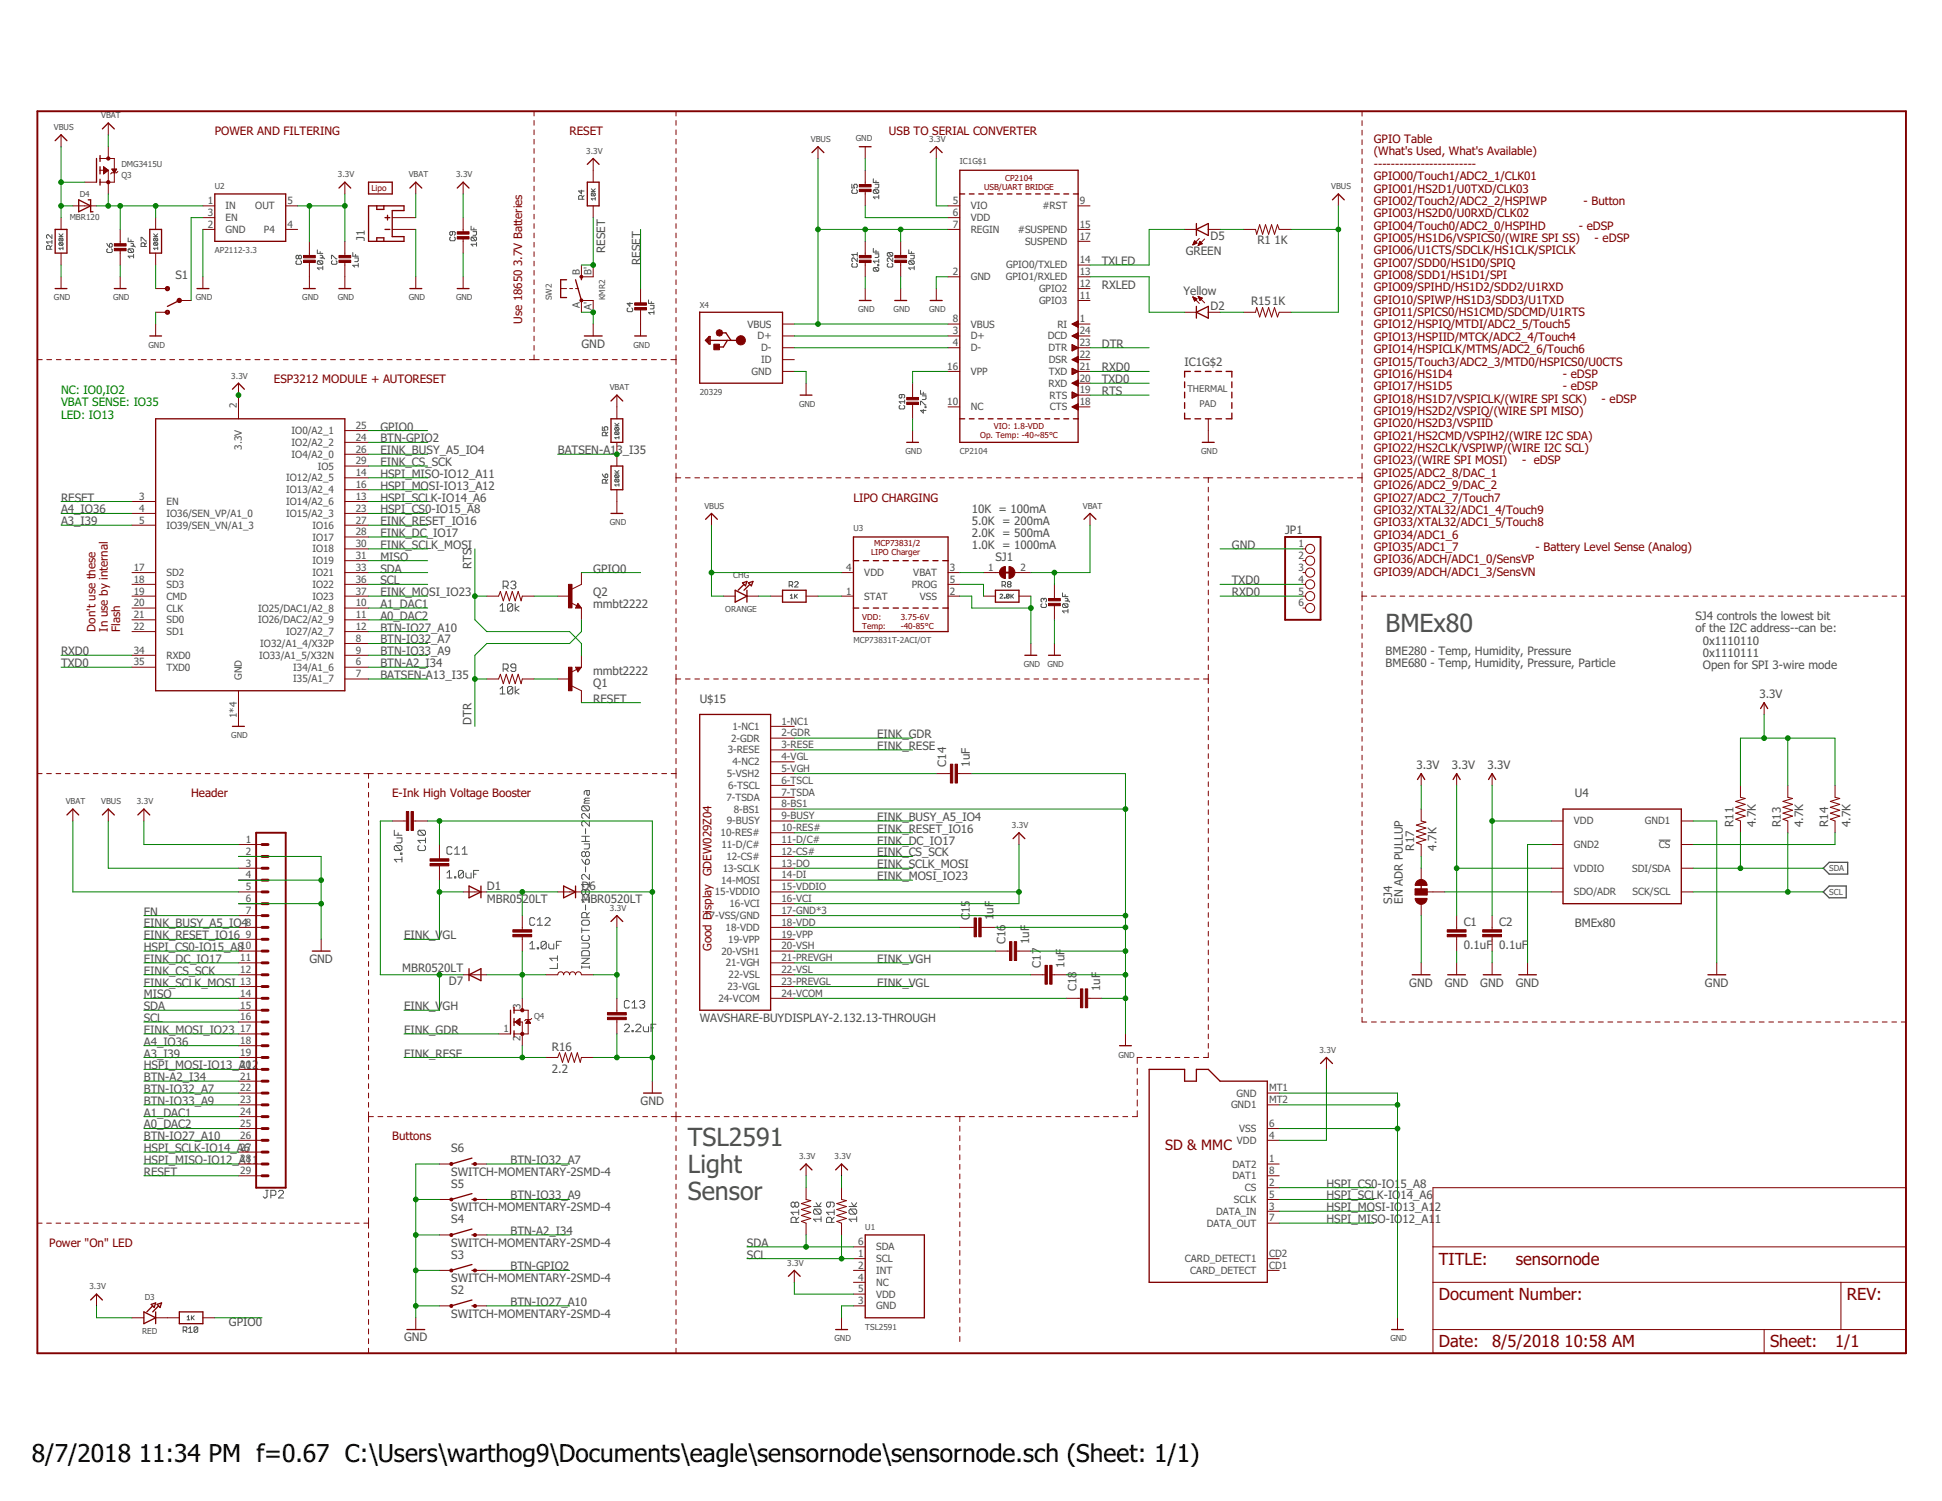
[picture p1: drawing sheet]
<svg xmlns="http://www.w3.org/2000/svg" width="279mm" height="216mm" viewBox="0 0 279 216" stroke-linecap="round" stroke-linejoin="round" font-family="sans-serif">
<defs><g id="words">
<g font-size="3.6" fill="#505050">
<text x="199.4" y="90.9">BMEx80</text>
<text x="99" y="164.9">TSL2591</text>
<text x="99" y="168.7">Light</text>
<text x="99" y="172.5">Sensor</text>
</g>
<g font-size="3.5">
<text x="4.6" y="210.3">8/7/2018</text>
<text x="20" y="210.3">11:34 PM f=0.67 C:\Users\warthog9\Documents\eagle\sensornode\sensornode.sch (Sheet: 1/1)</text>
</g>
<g font-size="2.4" fill="#800000">
<text x="207" y="181.9">TITLE:</text>
<text x="218.1" y="181.9">sensornode</text>
<text x="207" y="187">Document Number:</text>
<text x="265.7" y="187">REV:</text>
<text x="207" y="193.8">Date:</text>
<text x="214.7" y="193.8">8/5/2018</text>
<text x="225.1" y="193.8">10:58 AM</text>
<text x="254.7" y="193.8">Sheet:</text>
<text x="264" y="193.8">1/1</text>
</g>
<text font-size="2.1" fill="#800000" x="167.6" y="165.5">SD &amp; MMC</text>
<g font-size="1.7" fill="#800000">
<text x="30.9" y="19.4">POWER AND FILTERING</text>
<text x="81.9" y="19.4">RESET</text>
<text x="127.9" y="19.4">USB TO SERIAL CONVERTER</text>
<text x="197.7" y="20.6">GPIO Table</text>
<text x="197.7" y="22.4">(What's Used, What's Available)</text>
<text x="197.7" y="24.1">------------------------</text>
<text x="197.7" y="25.9">GPIO00/Touch1/ADC2_1/CLK01</text>
<text x="197.7" y="27.7">GPIO01/HS2D1/U0TXD/CLK03</text>
<text x="197.7" y="29.5">GPIO02/Touch2/ADC2_2/HSPIWP</text>
<text x="227.8" y="29.5">- Button</text>
<text x="197.7" y="31.2">GPIO03/HS2D0/U0RXD/CLK02</text>
<text x="197.7" y="33">GPIO04/Touch0/ADC2_0/HSPIHD</text>
<text x="197.7" y="34.8">GPIO05/HS1D6/VSPICS0/(WIRE SPI SS)</text>
<text x="227.1" y="33">- eDSP</text>
<text x="229.4" y="34.8">- eDSP</text>
<text x="75.1" y="38.3" transform="rotate(-90 75.1 38.3)">3.7V Batteries</text>
<text x="197.7" y="36.6">GPIO06/U1CTS/SDCLK/HS1CLK/SPICLK</text>
<text x="197.7" y="38.4">GPIO07/SDD0/HS1D0/SPIQ</text>
<text x="197.7" y="40.1">GPIO08/SDD1/HS1D1/SPI</text>
<text x="197.7" y="41.9">GPIO09/SPIHD/HS1D2/SDD2/U1RXD</text>
<text x="75.1" y="46.6" transform="rotate(-90 75.1 46.6)">Use 18650</text>
<text x="197.7" y="43.7">GPIO10/SPIWP/HS1D3/SDD3/U1TXD</text>
<text x="197.7" y="45.5">GPIO11/SPICS0/HS1CMD/SDCMD/U1RTS</text>
<text x="197.7" y="47.2">GPIO12/HSPIQ/MTDI/ADC2_5/Touch5</text>
<text x="197.7" y="49">GPIO13/HSPIID/MTCK/ADC2_4/Touch4</text>
<text x="197.7" y="50.8">GPIO14/HSPICLK/MTMS/ADC2_6/Touch6</text>
<text x="197.7" y="52.6">GPIO15/Touch3/ADC2_3/MTD0/HSPICS0/U0CTS</text>
<text x="39.4" y="55.1">ESP3212 MODULE + AUTORESET</text>
<text x="197.7" y="54.4">GPIO16/HS1D4</text>
<text x="197.7" y="56.1">GPIO17/HS1D5</text>
<text x="197.7" y="57.9">GPIO18/HS1D7/VSPICLK/(WIRE SPI SCK)</text>
<text x="197.7" y="59.7">GPIO19/HS2D2/VSPIQ/(WIRE SPI MISO)</text>
<text x="224.9" y="54.4">- eDSP</text>
<text x="224.9" y="56.1">- eDSP</text>
<text x="230.4" y="57.9">- eDSP</text>
<text x="197.7" y="61.5">GPIO20/HS2D3/VSPIID</text>
<text x="197.7" y="63.3">GPIO21/HS2CMD/VSPIH2/(WIRE I2C SDA)</text>
<text x="197.7" y="65">GPIO22/HS2CLK/VSPIWP/(WIRE I2C SCL)</text>
<text x="197.7" y="66.8">GPIO23/(WIRE SPI MOSI)</text>
<text x="197.7" y="68.6">GPIO25/ADC2_8/DAC_1</text>
<text x="197.7" y="70.4">GPIO26/ADC2_9/DAC_2</text>
<text x="219" y="66.8">- eDSP</text>
<text x="122.8" y="72.1">LIPO CHARGING</text>
<text x="197.7" y="72.1">GPIO27/ADC2_7/Touch7</text>
<text x="197.7" y="73.9">GPIO32/XTAL32/ADC1_4/Touch9</text>
<text x="197.7" y="75.7">GPIO33/XTAL32/ADC1_5/Touch8</text>
<text x="197.7" y="77.5">GPIO34/ADC1_6</text>
<text x="197.7" y="79.3">GPIO35/ADC1_7</text>
<text x="197.7" y="81">GPIO36/ADCH/ADC1_0/SensVP</text>
<text x="197.7" y="82.8">GPIO39/ADCH/ADC1_3/SensVN</text>
<text x="220.9" y="79.3">- Battery Level Sense (Analog)</text>
<text x="13.7" y="90.9" transform="rotate(-90 13.7 90.9)">Don't use these</text>
<text x="15.5" y="90.9" transform="rotate(-90 15.5 90.9)">In use by internal</text>
<text x="17.3" y="90.9" transform="rotate(-90 17.3 90.9)">Flash</text>
<text x="27.5" y="114.7">Header</text>
<text x="56.4" y="114.7">E-Ink High Voltage Booster</text>
<text x="102.4" y="136.8" transform="rotate(-90 102.4 136.8)">Good Display GDEW029Z04</text>
<text x="56.4" y="164">Buttons</text>
<text x="7.1" y="179.3">Power &quot;On&quot; LED</text>
</g>
<g font-size="1.7" fill="#505050">
<text x="52.5" y="34.7" transform="rotate(-90 52.5 34.7)">J1</text>
<text x="174.2" y="34.5">D5</text>
<text x="180.9" y="35.1">R1</text>
<text x="183.4" y="35">1K</text>
<text x="25.2" y="40.1">S1</text>
<text x="87.1" y="36.4" transform="rotate(-90 87.1 36.4)">RESET</text>
<text x="92.2" y="38.1" transform="rotate(-90 92.2 38.1)">RESET</text>
<text x="158.5" y="38.1">TXLED</text>
<text x="158.5" y="41.5">RXLED</text>
<text x="170.6" y="36.7">GREEN</text>
<text x="170.3" y="42.4">Yellow</text>
<text x="174.2" y="44.6">D2</text>
<text x="180" y="43.9">R151K</text>
<text x="83.6" y="50">GND</text>
<text x="158.5" y="50">DTR</text>
<text x="158.5" y="53.4">RXD0</text>
<text x="170.4" y="52.6">IC1G$2</text>
<text x="158.5" y="56.8">RTS</text>
<text x="158.5" y="55.1">TXD0</text>
<text x="54.7" y="61.9">GPIO0</text>
<text x="54.7" y="63.6">BTN-GPIO2</text>
<text x="54.7" y="65.3">EINK_BUSY_A5_IO4</text>
<text x="80.2" y="65.3">BATSEN-A13_I35</text>
<text x="54.7" y="67">EINK_CS_SCK</text>
<text x="54.7" y="70.4">HSPI_MOSI-IO13_A12</text>
<text x="54.7" y="68.7">HSPI_MISO-IO12_A11</text>
<text x="8.8" y="72.1">RESET</text>
<text x="8.8" y="73.8">A4_IO36</text>
<text x="8.8" y="75.5">A3_I39</text>
<text x="54.7" y="75.5">EINK_RESET_IO16</text>
<text x="54.7" y="77.2">EINK_DC_IO17</text>
<text x="54.7" y="73.8">HSPI_CS0-IO15_A8</text>
<text x="54.7" y="72.1">HSPI_SCLK-IO14_A6</text>
<text x="139.8" y="73.8">10K = 100mA</text>
<text x="139.8" y="75.5">5.0K = 200mA</text>
<text x="139.8" y="77.2">2.0K = 500mA</text>
<text x="184.9" y="76.8">JP1</text>
<text x="54.7" y="78.9">EINK_SCLK_MOSI</text>
<text x="54.7" y="80.6">MISO</text>
<text x="54.7" y="82.3">SDA</text>
<text x="67.8" y="81.9" transform="rotate(-90 67.8 81.9)">RTS</text>
<text x="85.4" y="82.3">GPIO0</text>
<text x="139.8" y="78.9">1.0K = 1000mA</text>
<text x="143.2" y="80.6">SJ1</text>
<text x="177.2" y="78.9">GND</text>
<text x="54.7" y="87.5">A1_DAC1</text>
<text x="54.7" y="89.2">A0_DAC2</text>
<text x="54.7" y="85.8">EINK_MOSI_IO23</text>
<text x="54.7" y="84.1">SCL</text>
<text x="85.4" y="87.5">mmbt2222</text>
<text x="85.4" y="85.8">Q2</text>
<text x="177.2" y="85.8">RXD0</text>
<text x="177.2" y="84.1">TXD0</text>
<text x="243.9" y="89.2">SJ4 controls the lowest bit</text>
<text x="8.8" y="94.3">RXD0</text>
<text x="8.8" y="96">TXD0</text>
<text x="54.7" y="94.3">BTN-IO33_A9</text>
<text x="54.7" y="92.6">BTN-IO32_A7</text>
<text x="54.7" y="90.9">BTN-IO27_A10</text>
<text x="54.7" y="96">BTN-A2_I34</text>
<text x="199.4" y="94.2">BME280 - Temp, Humidity, Pressure</text>
<text x="199.4" y="96">BME680 - Temp, Humidity, Pressure, Particle</text>
<text x="243.9" y="90.9">of the I2C address--can be:</text>
<text x="245" y="92.7">0x1110110</text>
<text x="245" y="94.5">0x1110111</text>
<text x="54.7" y="97.7">BATSEN-A13_I35</text>
<text x="85.4" y="97.1">mmbt2222</text>
<text x="85.4" y="98.8">Q1</text>
<text x="85.4" y="101.1">RESET</text>
<text x="100.7" y="101.1">U$15</text>
<text x="245" y="96.3">Open for SPI 3-wire mode</text>
<text x="253.1" y="100.4">3.3V</text>
<text x="67.8" y="104.2" transform="rotate(-90 67.8 104.2)">DTR</text>
<text x="126.2" y="106.2">EINK_GDR</text>
<text x="126.2" y="107.9">EINK_RESE</text>
<text x="136.1" y="110.3" transform="rotate(-90 136.1 110.3)">C14</text>
<text x="139.5" y="110.3" transform="rotate(-90 139.5 110.3)">1uF</text>
<text x="203.8" y="110.6">3.3V</text>
<text x="208.9" y="110.6">3.3V</text>
<text x="214" y="110.6">3.3V</text>
<text x="126.2" y="119.8">EINK_RESET_IO16</text>
<text x="126.2" y="118.1">EINK_BUSY_A5_IO4</text>
<text x="226.6" y="114.7">U4</text>
<text x="249.4" y="118.9" transform="rotate(-90 249.4 118.9)">R11</text>
<text x="252.6" y="118.9" transform="rotate(-90 252.6 118.9)">4.7K</text>
<text x="256.2" y="118.9" transform="rotate(-90 256.2 118.9)">R13</text>
<text x="259.4" y="118.9" transform="rotate(-90 259.4 118.9)">4.7K</text>
<text x="263" y="118.9" transform="rotate(-90 263 118.9)">R14</text>
<text x="266.2" y="118.9" transform="rotate(-90 266.2 118.9)">4.7K</text>
<text x="126.2" y="121.5">EINK_DC_IO17</text>
<text x="126.2" y="124.9">EINK_SCLK_MOSI</text>
<text x="126.2" y="123.2">EINK_CS_SCK</text>
<text x="203.5" y="122.3" transform="rotate(-90 203.5 122.3)">R17</text>
<text x="206.7" y="122.3" transform="rotate(-90 206.7 122.3)">4.7K</text>
<text x="20.7" y="131.7">EN</text>
<text x="70" y="129.8">MBR05</text>
<text x="70" y="128">D1</text>
<text x="75.2" y="129.8">20LT</text>
<text x="83.6" y="129.8">MBR0520LT</text>
<text x="83.6" y="128">D6</text>
<text x="126.2" y="126.6">EINK_MOSI_IO23</text>
<text x="139.5" y="131.4" transform="rotate(-90 139.5 131.4)">15</text>
<text x="142.9" y="131.5" transform="rotate(-90 142.9 131.5)">uF</text>
<text x="200.3" y="130" transform="rotate(-90 200.3 130)">SJ4</text>
<text x="201.8" y="130" transform="rotate(-90 201.8 130)">EN ADR PULLUP</text>
<text x="20.7" y="135.1">EINK_RESET_IO16</text>
<text x="20.7" y="133.4">EINK_BUSY_A5_IO4</text>
<text x="20.7" y="136.8">HSPI_CS0-IO15_A8</text>
<text x="58.1" y="135.1">EINK_V</text>
<text x="63.7" y="135.1">GL</text>
<text x="139.5" y="132.4" transform="rotate(-90 139.5 132.4)">C</text>
<text x="142.9" y="132.4" transform="rotate(-90 142.9 132.4)">1</text>
<text x="144.6" y="135.8" transform="rotate(-90 144.6 135.8)">C16</text>
<text x="148.1" y="135.8" transform="rotate(-90 148.1 135.8)">1uF</text>
<text x="210.6" y="136.5">0.1uF 0.1uF</text>
<text x="210.6" y="133.1">C1</text>
<text x="215.7" y="133.1">C2</text>
<text x="226.6" y="133.4">BMEx80</text>
<text x="20.7" y="138.5">EINK_DC_IO17</text>
<text x="20.7" y="141.9">EINK_SCLK_MOSI</text>
<text x="20.7" y="143.6">MISO</text>
<text x="20.7" y="140.2">EINK_CS_SCK</text>
<text x="44.5" y="138.5">GND</text>
<text x="57.9" y="139.8">MBR0520LT</text>
<text x="64.6" y="141.7">D7</text>
<text x="126.2" y="141.9">EINK_VGL</text>
<text x="126.2" y="138.5">EINK_VGH</text>
<text x="149.8" y="139.2" transform="rotate(-90 149.8 139.2)">C17</text>
<text x="153.2" y="139.2" transform="rotate(-90 153.2 139.2)">1uF</text>
<text x="154.9" y="142.6" transform="rotate(-90 154.9 142.6)">C18</text>
<text x="158.3" y="142.6" transform="rotate(-90 158.3 142.6)">1uF</text>
<text x="202.8" y="141.9">GND</text>
<text x="207.9" y="141.9">GND</text>
<text x="213" y="141.9">GND</text>
<text x="218.1" y="141.9">GND</text>
<text x="245.3" y="141.9">GND</text>
<text x="20.7" y="148.7">EINK_MOSI_IO23</text>
<text x="20.7" y="147">SCL</text>
<text x="20.7" y="145.3">SDA</text>
<text x="58.1" y="145.3">EINK_V</text>
<text x="58.1" y="148.7">EINK_GDR</text>
<text x="63.7" y="145.3">GH</text>
<text x="100.7" y="147">WAVSHARE-BUYDISPLAY-2.132.13-THROUGH</text>
<text x="20.7" y="150.4">A4_IO36</text>
<text x="20.7" y="152.1">A3_I39</text>
<text x="20.7" y="153.8">HSPI_MOSI-IO13_A12</text>
<text x="20.7" y="155.5">BTN-A2_I34</text>
<text x="58.1" y="152.1">EINK_RESE</text>
<text x="79.4" y="154.3">2.2</text>
<text x="79.4" y="151.1">R16</text>
<text x="20.7" y="160.6">A1_DAC1</text>
<text x="20.7" y="158.9">BTN-IO33_A9</text>
<text x="20.7" y="157.2">BTN-IO32_A7</text>
<text x="92.2" y="158.9">GND</text>
<text x="20.7" y="162.3">A0_DAC2</text>
<text x="20.7" y="164">BTN-IO27_A10</text>
<text x="20.7" y="167.4">HSPI_MISO-IO12_A11</text>
<text x="20.7" y="165.7">HSPI_SCLK-IO14_A6</text>
<text x="64.9" y="165.7">S6</text>
<text x="73.4" y="167.4">BTN-IO32_A7</text>
<text x="20.7" y="169.1">RESET</text>
<text x="64.9" y="169.1">SWITCH-MOMENTARY-2SMD-4</text>
<text x="64.9" y="170.8">S5</text>
<text x="73.4" y="172.5">BTN-IO33_A9</text>
<text x="190.8" y="170.8">HSPI_CS0-IO1</text>
<text x="190.8" y="172.5">HSPI_SCLK-IO</text>
<text x="201.5" y="172.5">14_A6</text>
<text x="201.5" y="170.8">5_A8</text>
<text x="64.9" y="179.3">SWITCH-MOMENTARY-2SMD-4</text>
<text x="64.9" y="174.2">SWITCH-MOMENTARY-2SMD-4</text>
<text x="64.9" y="175.9">S4</text>
<text x="73.4" y="177.6">BTN-A2_I34</text>
<text x="107.5" y="179.3">SDA</text>
<text x="190.8" y="174.2">HSPI_MOSI-IO13_A1</text>
<text x="190.8" y="175.9">HSPI_MISO-IO12_A1</text>
<text x="206.4" y="174.2">2</text>
<text x="206.4" y="175.9">1</text>
<text x="64.9" y="184.4">SWITCH-MOMENTARY-2SMD-4</text>
<text x="64.9" y="181">S3</text>
<text x="73.4" y="182.7">BTN-GPIO2</text>
<text x="107.5" y="181">SCL</text>
<text x="32.9" y="190.7">GPIO0</text>
<text x="64.9" y="189.5">SWITCH-MOMENTARY-2SMD-4</text>
<text x="64.9" y="186.1">S2</text>
<text x="73.4" y="187.8">BTN-IO27_A10</text>
<text x="58.1" y="192.9">GND</text>
</g>
<g font-size="1.7" fill="#008000">
<text x="8.8" y="56.7">NC: IO0,IO2</text>
<text x="8.8" y="58.5">VBAT SENSE: IO35</text>
<text x="8.8" y="60.2">LED: IO13</text>
</g>
<g font-size="1.4" fill="#505050">
<text x="29.9" y="29.4">1</text>
<text x="41.3" y="29.4">5</text>
<text x="137.1" y="29.4">5</text>
<text x="155.4" y="29.4">9</text>
<text x="29.9" y="31.1">3</text>
<text x="29.9" y="32.8">2</text>
<text x="32.5" y="30.1">IN</text>
<text x="32.5" y="31.8">EN</text>
<text x="32.5" y="33.5">GND</text>
<text x="36.7" y="30.1">OUT</text>
<text x="38" y="33.5">P4</text>
<text x="41.3" y="32.8">4</text>
<text x="137.1" y="31.1">6</text>
<text x="137.1" y="32.8">7</text>
<text x="139.7" y="30.1">VIO</text>
<text x="139.7" y="31.8">VDD</text>
<text x="139.7" y="33.5">REGIN</text>
<text x="146.4" y="33.5">#SUSPEND</text>
<text x="147.5" y="35.2">SUSPEND</text>
<text x="150" y="30.1">#RST</text>
<text x="155.4" y="34.5">17</text>
<text x="155.4" y="32.8">15</text>
<text x="83.4" y="39.6" transform="rotate(-90 83.4 39.6)">B</text>
<text x="85.1" y="39.6" transform="rotate(-90 85.1 39.6)">B'</text>
<text x="137.1" y="39.6">2</text>
<text x="139.7" y="40.3">GND</text>
<text x="144.7" y="40.3">GPIO1/RXLED</text>
<text x="144.8" y="38.6">GPIO0/TXLED</text>
<text x="155.4" y="41.3">12</text>
<text x="155.4" y="37.9">14</text>
<text x="155.4" y="39.6">13</text>
<text x="83.4" y="44.3" transform="rotate(-90 83.4 44.3)">A</text>
<text x="85.1" y="44.6" transform="rotate(-90 85.1 44.6)">A'</text>
<text x="107.5" y="47.1">VBUS</text>
<text x="137.1" y="46.4">8</text>
<text x="139.7" y="47.1">VBUS</text>
<text x="149.5" y="43.7">GPIO3</text>
<text x="149.5" y="42">GPIO2</text>
<text x="152.1" y="47.1">RI</text>
<text x="155.4" y="46.4">1</text>
<text x="155.4" y="43">11</text>
<text x="108.1" y="53.9">GND</text>
<text x="109" y="48.8">D+</text>
<text x="109.5" y="50.5">D-</text>
<text x="109.5" y="52.2">ID</text>
<text x="136.3" y="53.2">16</text>
<text x="137.1" y="48.1">3</text>
<text x="137.1" y="49.8">4</text>
<text x="139.7" y="48.8">D+</text>
<text x="139.7" y="50.5">D-</text>
<text x="139.7" y="53.9">VPP</text>
<text x="150.7" y="48.8">DCD</text>
<text x="150.8" y="50.5">DTR</text>
<text x="150.9" y="52.2">DSR</text>
<text x="150.9" y="53.9">TXD</text>
<text x="155.4" y="48.1">24</text>
<text x="155.4" y="49.8">23</text>
<text x="155.4" y="51.5">22</text>
<text x="155.4" y="53.2">21</text>
<text x="34.1" y="58.7" transform="rotate(-90 34.1 58.7)">2</text>
<text x="136.3" y="58.3">10</text>
<text x="139.7" y="59">NC</text>
<text x="150.9" y="55.6">RXD</text>
<text x="151" y="57.3">RTS</text>
<text x="151" y="59">CTS</text>
<text x="155.4" y="54.9">20</text>
<text x="155.4" y="56.6">19</text>
<text x="155.4" y="58.3">18</text>
<text x="34.8" y="64.7" transform="rotate(-90 34.8 64.7)">3.3V</text>
<text x="42" y="62.4">IO0/A2_1</text>
<text x="42" y="64.1">IO2/A2_2</text>
<text x="42" y="65.8">IO4/A2_0</text>
<text x="51.2" y="61.7">25</text>
<text x="51.2" y="63.4">24</text>
<text x="51.2" y="65.1">26</text>
<text x="20" y="71.9">3</text>
<text x="41.2" y="70.9">IO13/A2_4</text>
<text x="41.2" y="69.2">IO12/A2_5</text>
<text x="45.7" y="67.5">IO5</text>
<text x="51.2" y="66.8">29</text>
<text x="51.2" y="70.2">16</text>
<text x="51.2" y="71.9">13</text>
<text x="51.2" y="68.5">14</text>
<text x="20" y="73.6">4</text>
<text x="20" y="75.3">5</text>
<text x="24" y="72.7">EN</text>
<text x="24" y="74.4">IO36/SEN_VP/A1_0</text>
<text x="24" y="76.1">IO39/SEN_VN/A1_3</text>
<text x="41.2" y="74.3">IO15/A2_3</text>
<text x="41.2" y="72.6">IO14/A2_6</text>
<text x="44.9" y="76">IO16</text>
<text x="44.9" y="77.8">IO17</text>
<text x="51.2" y="73.6">23</text>
<text x="51.2" y="75.3">27</text>
<text x="51.2" y="77">28</text>
<text x="19.3" y="82.1">17</text>
<text x="19.3" y="83.8">18</text>
<text x="24" y="82.9">SD2</text>
<text x="44.9" y="79.5">IO18</text>
<text x="44.9" y="81.2">IO19</text>
<text x="44.9" y="82.9">IO21</text>
<text x="51.2" y="78.7">30</text>
<text x="51.2" y="80.4">31</text>
<text x="51.2" y="82.1">33</text>
<text x="51.2" y="83.8">36</text>
<text x="121.8" y="82.1">4</text>
<text x="124.4" y="82.9">VDD</text>
<text x="131.4" y="82.9">VBAT</text>
<text x="136.6" y="82.1">3</text>
<text x="136.6" y="83.8">5</text>
<text x="142.2" y="82.1">1</text>
<text x="146.8" y="82.1">2</text>
<text x="186.8" y="78.7">1</text>
<text x="186.8" y="80.4">2</text>
<text x="186.8" y="82.1">3</text>
<text x="186.8" y="83.8">4</text>
<text x="19.3" y="85.5">19</text>
<text x="19.3" y="87.2">20</text>
<text x="19.3" y="88.9">21</text>
<text x="24" y="84.6">SD3</text>
<text x="24" y="86.3">CMD</text>
<text x="24" y="88">CLK</text>
<text x="24" y="89.7">SD0</text>
<text x="37.1" y="89.7">IO26/DAC2/A2_9</text>
<text x="37.1" y="88">IO25/DAC1/A2_8</text>
<text x="44.9" y="86.3">IO23</text>
<text x="44.9" y="84.6">IO22</text>
<text x="51.2" y="85.5">37</text>
<text x="51.2" y="88.9">11</text>
<text x="51.2" y="87.2">10</text>
<text x="121.8" y="85.5">1</text>
<text x="124.4" y="86.3">STAT</text>
<text x="131.2" y="84.6">PROG</text>
<text x="132.4" y="86.3">VSS</text>
<text x="136.6" y="85.5">2</text>
<text x="186.8" y="85.5">5</text>
<text x="186.8" y="87.2">6</text>
<text x="19.3" y="90.6">22</text>
<text x="19.3" y="94">34</text>
<text x="19.3" y="95.7">35</text>
<text x="24" y="91.4">SD1</text>
<text x="24" y="94.8">RXD0</text>
<text x="37.3" y="94.8">IO33/A1_5/X32N</text>
<text x="37.4" y="93.1">IO32/A1_4/X32P</text>
<text x="41.2" y="91.4">IO27/A2_7</text>
<text x="51.2" y="90.6">12</text>
<text x="51.2" y="92.3">8</text>
<text x="51.2" y="94">9</text>
<text x="51.2" y="95.7">6</text>
<text x="24" y="96.5">TXD0</text>
<text x="34.8" y="97.8" transform="rotate(-90 34.8 97.8)">GND</text>
<text x="42.2" y="96.5">I34/A1_6</text>
<text x="42.2" y="98.2">I35/A1_7</text>
<text x="51.2" y="97.4">7</text>
<text x="34.1" y="103.3" transform="rotate(-90 34.1 103.3)">1*4</text>
<text x="105.2" y="106.7">2-GDR</text>
<text x="105.4" y="105">1-NC1</text>
<text x="112.4" y="104.2">1-NC1</text>
<text x="112.4" y="105.9">2-GDR</text>
<text x="112.4" y="107.6">3-RESE</text>
<text x="104.6" y="111.8">5-VSH2</text>
<text x="104.7" y="108.4">3-RESE</text>
<text x="104.8" y="113.5">6-TSCL</text>
<text x="105.4" y="110.1">4-NC2</text>
<text x="112.4" y="109.3">4-VGL</text>
<text x="112.4" y="111">5-VGH</text>
<text x="112.4" y="112.7">6-TSCL</text>
<text x="104.5" y="115.2">7-TSDA</text>
<text x="104.6" y="118.6">9-BUSY</text>
<text x="105.6" y="116.9">8-BS1</text>
<text x="112.4" y="114.4">7-TSDA</text>
<text x="112.4" y="116.1">8-BS1</text>
<text x="112.4" y="117.8">9-BUSY</text>
<text x="112.4" y="119.5">10-RES#</text>
<text x="226.4" y="118.6">VDD</text>
<text x="236.7" y="118.6">GND1</text>
<text x="35.4" y="121.2">1</text>
<text x="35.4" y="122.9">2</text>
<text x="35.4" y="124.6">3</text>
<text x="103.7" y="120.3">10-RES#</text>
<text x="103.8" y="122">11-D/C#</text>
<text x="104" y="125.4">13-SCLK</text>
<text x="104.5" y="123.7">12-CS#</text>
<text x="112.4" y="121.2">11-D/C#</text>
<text x="112.4" y="122.9">12-CS#</text>
<text x="112.4" y="124.6">13-DO</text>
<text x="226.4" y="125.4">VDDIO</text>
<text x="226.4" y="122">GND2</text>
<text x="234.8" y="125.4">SDI/SDA</text>
<text x="238.7" y="122">CS</text>
<text x="35.4" y="126.4">4</text>
<text x="35.4" y="128.1">5</text>
<text x="35.4" y="129.8">6</text>
<text x="35.4" y="131.5">7</text>
<text x="102.9" y="128.8">15-VDDIO</text>
<text x="103.8" y="127.1">14-MOSI</text>
<text x="104.9" y="130.5">16-VCI</text>
<text x="112.4" y="126.4">14-DI</text>
<text x="112.4" y="128.1">15-VDDIO</text>
<text x="112.4" y="129.8">16-VCI</text>
<text x="112.4" y="131.5">17-GND*3</text>
<text x="226.4" y="128.8">SDO/ADR</text>
<text x="234.9" y="128.8">SCK/SCL</text>
<text x="34.6" y="136.6">10</text>
<text x="35.4" y="133.2">8</text>
<text x="35.4" y="134.9">9</text>
<text x="101.3" y="132.2">17-VSS/GND</text>
<text x="103.8" y="137.3">20-VSH1</text>
<text x="104.4" y="133.9">18-VDD</text>
<text x="104.8" y="135.6">19-VPP</text>
<text x="112.4" y="133.2">18-VDD</text>
<text x="112.4" y="134.9">19-VPP</text>
<text x="112.4" y="136.6">20-VSH</text>
<text x="34.6" y="138.3">11</text>
<text x="34.6" y="140">12</text>
<text x="34.6" y="141.7">13</text>
<text x="34.6" y="143.4">14</text>
<text x="104.4" y="139">21-VGH</text>
<text x="104.7" y="142.4">23-VGL</text>
<text x="104.8" y="140.7">22-VSL</text>
<text x="112.4" y="138.3">21-PREVGH</text>
<text x="112.4" y="140">22-VSL</text>
<text x="112.4" y="141.7">23-PREVGL</text>
<text x="112.4" y="143.4">24-VCOM</text>
<text x="34.6" y="145.1">15</text>
<text x="34.6" y="146.8">16</text>
<text x="34.6" y="148.5">17</text>
<text x="72.4" y="148.5">1</text>
<text x="74.9" y="149.7" transform="rotate(-90 74.9 149.7)">2</text>
<text x="74.9" y="145.1" transform="rotate(-90 74.9 145.1)">3</text>
<text x="103.4" y="144.1">24-VCOM</text>
<text x="34.6" y="150.2">18</text>
<text x="34.6" y="151.9">19</text>
<text x="34.6" y="153.6">20</text>
<text x="34.6" y="155.3">21</text>
<text x="34.6" y="157">22</text>
<text x="34.6" y="158.7">23</text>
<text x="34.6" y="160.4">24</text>
<text x="177.1" y="159.4">GND1</text>
<text x="177.9" y="157.7">GND</text>
<text x="182.6" y="157">MT1</text>
<text x="182.6" y="158.7">MT2</text>
<text x="34.6" y="162.1">25</text>
<text x="34.6" y="163.8">26</text>
<text x="34.6" y="165.5">27</text>
<text x="34.6" y="167.2">28</text>
<text x="177.3" y="167.9">DAT2</text>
<text x="178" y="164.5">VDD</text>
<text x="178.3" y="162.8">VSS</text>
<text x="182.6" y="162.1">6</text>
<text x="182.6" y="163.8">4</text>
<text x="182.6" y="167.2">1</text>
<text x="34.6" y="168.9">29</text>
<text x="177.3" y="169.6">DAT1</text>
<text x="177.5" y="173">SCLK</text>
<text x="179.1" y="171.3">CS</text>
<text x="182.6" y="170.6">2</text>
<text x="182.6" y="174">3</text>
<text x="182.6" y="172.3">5</text>
<text x="182.6" y="168.9">8</text>
<text x="123.5" y="179.1">6</text>
<text x="126.1" y="179.8">SDA</text>
<text x="173.6" y="176.4">DATA_OUT</text>
<text x="175" y="174.7">DATA_IN</text>
<text x="182.6" y="175.7">7</text>
<text x="123.5" y="180.8">1</text>
<text x="123.5" y="182.5">2</text>
<text x="123.5" y="184.2">4</text>
<text x="123.5" y="185.9">5</text>
<text x="126.1" y="181.5">SCL</text>
<text x="126.1" y="183.2">INT</text>
<text x="126.1" y="185">NC</text>
<text x="170.5" y="181.5">CARD_DETECT1</text>
<text x="171.2" y="183.2">CARD_DETECT</text>
<text x="182.6" y="182.5">CD1</text>
<text x="182.6" y="180.8">CD2</text>
<text x="123.5" y="187.6">3</text>
<text x="126.1" y="186.7">VDD</text>
<text x="126.1" y="188.4">GND</text>
</g>
<g font-size="1.3" fill="#505050">
<text x="170.9" y="56.4">THERMAL</text>
<text x="172.6" y="58.5">PAD</text>
</g>
<g font-size="1.2" fill="#505050">
<text x="14.6" y="17">VBAT</text>
<text x="7.8" y="18.7">VBUS</text>
<text x="84.3" y="22.1">3.3V</text>
<text x="116.7" y="20.4">VBUS</text>
<text x="123.1" y="20.2">GND</text>
<text x="133.7" y="20.4">3.3V</text>
<text x="138.1" y="23.6">IC1G$1</text>
<text x="11.5" y="28.3">D4</text>
<text x="17.5" y="24.1">DMG3415U</text>
<text x="17.5" y="25.6">Q3</text>
<text x="30.9" y="27.2">U2</text>
<text x="48.6" y="25.5">3.3V</text>
<text x="58.8" y="25.5">VBAT</text>
<text x="65.6" y="25.5">3.3V</text>
<text x="191.5" y="27.2">VBUS</text>
<text x="10" y="31.7">MBR120</text>
<text x="30.9" y="36.4">AP2112-3.3</text>
<text x="7.8" y="43.2">GND</text>
<text x="16.3" y="43.2">GND</text>
<text x="28.2" y="43.2">GND</text>
<text x="43.5" y="43.2">GND</text>
<text x="48.6" y="43.2">GND</text>
<text x="58.8" y="43.2">GND</text>
<text x="65.6" y="43.2">GND</text>
<text x="79.4" y="43.2" transform="rotate(-90 79.4 43.2)">SW2</text>
<text x="87.1" y="43.2" transform="rotate(-90 87.1 43.2)">KMR2</text>
<text x="100.7" y="44.2">X4</text>
<text x="123.5" y="44.9">GND</text>
<text x="128.6" y="44.9">GND</text>
<text x="133.7" y="44.9">GND</text>
<text x="21.4" y="50">GND</text>
<text x="91.1" y="50">GND</text>
<text x="33.3" y="54.4">3.3V</text>
<text x="87.7" y="56.1">VBAT</text>
<text x="100.7" y="56.8">20329</text>
<text x="115" y="58.5">GND</text>
<text x="130.3" y="65.3">GND</text>
<text x="138.1" y="65.3">CP2104</text>
<text x="172.8" y="65.3">GND</text>
<text x="87.7" y="75.5">GND</text>
<text x="101.3" y="73.2">VBUS</text>
<text x="122.8" y="76.4">U3</text>
<text x="155.8" y="73.2">VBAT</text>
<text x="105.5" y="83.2">CHG</text>
<text x="104.4" y="88">ORANGE</text>
<text x="122.8" y="92.6">MCP73831T-2ACI/OT</text>
<text x="147.3" y="96">GND</text>
<text x="150.7" y="96">GND</text>
<text x="33.3" y="106.2">GND</text>
<text x="9.5" y="115.7">VBAT</text>
<text x="14.6" y="115.7">VBUS</text>
<text x="19.7" y="115.7">3.3V</text>
<text x="145.6" y="119.1">3.3V</text>
<text x="263.2" y="125.3">SDA</text>
<text x="87.7" y="131">3.3V</text>
<text x="263.2" y="128.7">SCL</text>
<text x="76.8" y="146.6">Q4</text>
<text x="160.9" y="152.1">GND</text>
<text x="189.8" y="151.4">3.3V</text>
<text x="115" y="166.7">3.3V</text>
<text x="120.1" y="166.7">3.3V</text>
<text x="124.5" y="177">U1</text>
<text x="12.9" y="185.5">3.3V</text>
<text x="113.3" y="182.1">3.3V</text>
<text x="20.4" y="191.8">RED</text>
<text x="20.8" y="187">D3</text>
<text x="124.5" y="191.2">TSL2591</text>
<text x="120.1" y="192.9">GND</text>
<text x="200" y="192.9">GND</text>
</g>
<g font-size="1.2" fill="#800000">
<text x="53.4" y="27.5">Lipo</text>
<text x="141.6" y="27.3">USB/UART BRIDGE</text>
<text x="144.6" y="26">CP2104</text>
<text x="141" y="63">Op. Temp: -40~85°C</text>
<text x="143" y="61.7">VIO: 1.8-VDD</text>
<text x="125.3" y="79.8">LIPO Charger</text>
<text x="125.8" y="78.5">MCP73831/2</text>
<text x="124.1" y="89.2">VDD:</text>
<text x="129.6" y="89.2">3.75-6V</text>
<text x="124.1" y="90.4">Temp:</text>
<text x="129.6" y="90.4">-40-85°C</text>
</g>
</g></defs>
<g fill="none" stroke="#505050" stroke-width=".14">
<path d="M7.2 35.9v-.4l-.1-.2h-.3l-.1 .2v.4h.8M7.5 33.8v.5l-.6-.5h-.1l-.1 .1v.2l.1 .2M7.5 35.3l-.3 .3M7.5 34.8h-.8l.2 .3M7.5 34.5v.6M8.5 34h.6M8.5 33.6l.4 .4M8.6 34.3l-.1 .3h.5M8.6 34.3h.4l.1 .1-.1 .2M8.6 34.9l.5 .1-.1 .3M8.6 34.9l-.1 .1 .1 .3h.4M8.6 34.9l.4 .4"/>
<path d="M8.6 34.3l.4 .3M9.1 35.7h-.6l.2 .2M9.1 35.5v.4M9.1 33.6l-.3 .3M15.4 35l.3 .5M15.5 35.8l-.1 .1v.3l.1 .1h.5l.2-.1v-.3l-.2-.1M15.7 35.1l.3-.1 .2 .1v.3l-.2 .1h-.3zM18.4 34.2v.6h.8M18.6 35.8h.5l.1 .1v.3l-.1 .1M18.6 35.8l-.2 .1v.3l.2 .1h.5M18.6 35.8l.5 .5M18.8 35h.3l.1 .1-.1 .3"/>
<path d="M18.8 35.4h.5l.2 .1M18.8 34.5v.3M19.2 36.9h-.8l.3 .2M19.2 36.6v.5M20.3 34.7v-.6l.8 .6M20.8 35.5v-.4l-.1-.2h-.3l-.1 .2v.4h.8M21.1 34.9l-.3 .3M22.1 34h.6M22.1 33.6l.4 .4M22.2 34.3l-.1 .3h.5M22.2 34.9l-.1 .3 .1 .1h.4M22.2 34.9l.5 .1-.1 .3"/>
<path d="M22.2 34.3h.4l.1 .1-.1 .2M22.2 34.9l.4 .4M22.2 34.3l.4 .3M22.7 35.7h-.6l.2 .2M22.7 35.5v.4M22.7 33.6l-.3 .3M42.7 37.5l-.1 .1v.3l.1 .1h.5l.2-.1v-.3l-.2-.1M43 36.9l-.2-.2-.2 .2v.2l.1 .1 .3-.1M43 36.9l.1-.2 .3 .2v.2l-.2 .1-.2-.1M43 36.9v.2M45.7 35.9v.5h.7M45.8 37.5h.5l.1 .1v.3l-.1 .1"/>
<path d="M45.8 37.5l-.1 .1v.3l.1 .1h.5M45.8 37.5l.5 .5M46.1 37.1h.5l.1 .1M46.1 36.7h.2l.1 .2-.1 .2M46.1 36.2v.2M46.4 38.5h-.7l.2 .3M46.4 38.3v.5M47.7 37.2v-.5l.8 .5M47.8 37.5l-.1 .1v.3l.1 .1h.5l.2-.1v-.3l-.2-.1M50.8 36.3v.6h.7M51 37.1h.5v.4l-.1 .1h-.4M51.2 36.6v.3"/>
<path d="M51.5 38.2h-.7l.2 .2M51.5 37.9v.5M64.8 34.1l-.1 .1v.3l.1 .1h.6l.1-.1v-.3l-.1-.1M65.1 33.3v.4l-.1 .1-.3-.1v-.3l.1-.1h.6l.1 .1v.3l-.1 .1M67.8 32.5v.6h.8M67.9 34.1h.5l.2 .1v.3l-.2 .1M67.9 34.1l-.1 .1v.3l.1 .1h.5M67.9 34.1l.5 .5M68.1 33.3h.5v.4l-.2 .1h-.3M68.2 32.8v.3M68.6 35.1h-.8l.3 .3M68.6 34.9v.5"/>
<path d="M83.7 27.3v.6l-.5-.4h.8M83.8 28.7v-.4l-.1-.2h-.3l-.2 .2v.4h.8M84 28.1l-.2 .3M85.1 27.5h.5M85.1 27.2l.3 .3M85.2 27.8h.3l.1 .1-.1 .3M85.2 27.8l-.1 .1 .1 .3h.3M85.2 27.8l.3 .4M85.6 28.6h-.5l.2 .2M85.6 28.4v.4M85.6 27.2l-.3 .2M122.6 26.5v.5h.4l-.2-.2 .2-.3h.2l.1 .1v.3l-.1 .1"/>
<path d="M122.7 27.3l-.1 .1v.3l.1 .1h.5l.1-.1v-.3l-.1-.1M122.7 37.9l-.1 .1v.3l.1 .1h.5l.1-.1v-.3l-.1-.1M123.3 37.1v.5l-.5-.5-.2 .1v.3l.1 .1M123.3 36.3v.6M123.3 36.6h-.7l.2 .3M125.6 25.7v.5h.8M125.6 35.7v.6h.8M125.8 38.5l-.2 .1v.3l.2 .1h.5M125.8 27.3l-.2 .1v.3l.2 .1h.5M125.8 38.5h.5l.1 .1v.3l-.1 .1M125.8 27.3h.5l.1 .1v.3l-.1 .1M125.8 38.5l.5 .5"/>
<path d="M125.8 27.3l.5 .5M125.9 26.5h.5v.4l-.1 .1h-.4M125.9 36.5h.5v.4l-.1 .1h-.4M126 26v.2M126 36v.3M126.3 38.1h.1v.1h-.1zM126.4 28.1v.5M126.4 37.3v.5M126.4 37.6h-.8l.3 .2M126.4 28.3h-.8l.3 .3M127.8 36.3l-.1 .1v.3l.1 .2h.5M127.8 36.3h.5l.1 .1v.3l-.1 .2"/>
<path d="M127.8 37.9l-.1 .1v.3l.1 .1h.5l.1-.1v-.3l-.1-.1M127.8 36.3l.5 .6M128.4 37.1v.5l-.5-.5-.2 .1v.3l.1 .1M130.7 35.9v.5h.8M130.9 37.5l-.2 .1v.3l.2 .1h.5M130.9 37.5h.5l.1 .1v.3l-.1 .1M130.9 37.5l.5 .5M131 36.7h.5v.4l-.1 .1h-.4M131.1 36.2v.2M131.5 38.5h-.8l.3 .3M131.5 38.3v.5M90.4 44.3l-.2 .1v.3l.2 .1h.5l.1-.1v-.3l-.1-.1"/>
<path d="M90.6 43.5v.5l-.4-.4h.8M93.3 43.1v.5h.8M93.6 43.9h.5v.4l-.1 .1h-.4M93.7 43.4v.2M94.1 45h-.8l.3 .2M94.1 44.7v.5M129.5 58.3l-.1 .1v.3l.1 .1h.5l.2-.1v-.3l-.2-.1M129.8 56.7v.4l-.2 .2-.2-.2v-.2l.1-.2h.5l.2 .2v.2l-.2 .2M130.2 57.5v.5M130.2 57.8h-.8l.2 .2M132.4 56.2v.5h.8M132.4 58.3v-.6l.8 .6"/>
<path d="M132.7 56.9h.5v.4l-.1 .2h-.4M132.8 58.9v.5l-.4-.4h.8M132.8 56.4v.3M133.1 58.5h.1v.1h-.1zM86.7 61.4v.5h.4l-.2-.3 .2-.2h.2l.1 .1v.3l-.1 .1M86.7 68.2l.4 .5M87.1 68.3l.1-.1 .2 .1v.3l-.1 .1h-.2zM87.2 62.7v-.4l-.1-.1h-.3l-.1 .1v.4h.7M87.2 69.5v-.4l-.1-.1h-.3l-.1 .1v.4h.7M87.4 62.2l-.2 .2M87.4 69l-.2 .2M88.5 61.3h.5"/>
<path d="M88.5 60.9l.4 .4M88.5 68.1h.5M88.5 67.7l.4 .4M88.6 61.5h.3l.1 .1-.1 .3M88.6 62.1l.4 .1-.1 .3M88.6 68.3l.4 .1-.1 .3M88.6 68.9h.3l.1 .1-.1 .3M88.6 62.1l-.1 .3 .4 .1M88.6 61.5l-.1 .3 .1 .1h.3M88.6 68.3l-.1 .3 .1 .1h.3M88.6 68.9l-.1 .3 .1 .1h.3M88.6 62.1l.3 .4"/>
<path d="M88.6 61.5l.3 .4M88.6 68.9l.3 .4M88.6 68.3l.3 .4M89 62.9h-.5l.1 .2M89 62.7v.4M89 69.6v.3M89 60.9l-.2 .3M89 69.7h-.5l.1 .2M89 67.7l-.2 .3M71.9 87.2l.4-.4v1.1M71.9 99.1l.4-.4v1.1M71.9 87.9h.8"/>
<path d="M71.9 99.8h.8M72.4 84.3h.5l.2-.2v-.3l-.2-.2h-.5v1.1M72.4 96.2h.5l.2-.1v-.4l-.2-.2h-.5v1.1M72.7 84.3l.4 .4M72.7 96.2l.4 .4M73.5 83.8l.2-.2h.3l.2 .2v.1l-.2 .2M73.8 87v.7l-.2 .2h-.4l-.2-.2M73.8 87l-.2-.2h-.4l-.2 .2v.7M73.8 98.9l-.2-.2h-.4l-.2 .2v.8M73.8 98.9v.8l-.2 .1h-.4l-.2-.1M73.8 87l-.8 .7M73.8 98.9l-.8 .8"/>
<path d="M73.9 84.1h.1M74 84.1l.2 .2v.2l-.2 .2h-.3l-.2-.2M74.1 86.8v1.1M74.1 98.7v1.1M74.2 96.1h-.5l-.2-.2v-.2l.2-.2h.3l.2 .2v.7l-.2 .2h-.3l-.2-.2M74.7 87.2l-.6 .3 .6 .4M74.7 99.1l-.6 .4 .6 .3M113.5 84.2h.4l.1-.1v-.3l-.1-.1h-.4v.7M113.7 85.7l.2-.2v.5M113.7 86h.4M113.8 84.2l.2 .2M114.3 85.5v.5"/>
<path d="M114.3 83.8l.1-.1h.3l.1 .1v.1l-.5 .5h.5M114.4 85.7l.3 .3M114.7 85.5l-.4 .4M143.9 85.6l.1-.1 .3 .1-.4 .4h.4M144.2 84.2h.3l.2-.1v-.3l-.2-.1h-.3v.7M144.4 84.2l.3 .2M144.5 85.9h.1v.1h-.1zM145.1 84.1l-.2-.2 .2-.2h.2l.2 .1-.2 .3M145.1 84.1l-.2 .1 .2 .2h.2l.2-.1-.2-.2M145.1 84.1h.2M145.2 85.6l-.1 .4-.3-.1M145.2 85.6l-.3-.1-.1 .4"/>
<path d="M145.2 85.6l-.4 .3M145.4 85.5v.5M145.5 85.7l.3 .3M145.8 85.5l-.4 .4M149.9 86.8l-.1 .2v.2l.1 .2h.5l.2-.2v-.2l-.2-.2M150.2 86.2l-.1-.1-.3 .1v.2l.1 .2M150.2 86.2l.1-.1 .3 .1v.2l-.2 .2M150.2 86.2v.1M152.9 85.3v.5h.7M153 86.8h.5l.1 .2v.2l-.1 .2M153 86.8l-.1 .2v.2l.1 .2h.5M153 86.8l.5 .6"/>
<path d="M153.2 86.1h.3l.1 .1-.1 .2M153.2 86.4h.6l.1 .2M153.2 85.5v.3M153.6 87.9h-.7l.2 .3M153.6 87.6v.6M56.7 119.4v.7h1.1M57.3 119.8v.3M60.3 119.4l-.2 .2v.4l.2 .1h.7M60.3 119.4h.7l.2 .2v.4l-.2 .1M60.3 119.4l.7 .7M83.9 115.9h.7l.2 .2v.4l-.2 .1M83.9 115.9l-.2 .2v.4l.2 .1h.7"/>
<path d="M83.9 115.9l.7 .7M84.2 115.2l-.1 .2v.1h.7M84.2 119.2v.7M84.2 115.2h.6M84.4 113.7v.6l.2 .1 .2-.1v-.6h-.6l-.1 .2v.4M84.8 117v.7l-.7-.7h-.2l-.2 .2v.3l.2 .2M84.8 118.1v.7l-.7-.7h-.2l-.2 .2v.3l.2 .2M84.8 114.8h-.6l-.1 .2 .1 .2M56.9 121.6h.7l.2 .2v.4l-.2 .1M56.9 121.6l-.2 .2v.4l.2 .1h.7M56.9 121.6l.7 .7M57.1 120.5h.7v.6l-.2 .1h-.5"/>
<path d="M57.6 122.7h.2v.2h-.2zM57.8 123.6h-1.1l.4 .4M57.8 123.3v.7M60.3 121.6l-.2 .2v.4l.2 .1h.7l.2-.1v-.4l-.2-.2M61.2 120.5v.7M61.2 120.9h-1.1l.4 .3M64.3 125.6l.4-.4v1.1M64.3 126.3h.7M65 122l-.1-.2h-.4l-.2 .2v.7l.2 .2h.4l.1-.2M65.4 126.1h.2v.2h-.2zM65.4 122.9h.7M65.4 122.2l.4-.4v1.1"/>
<path d="M66.5 122.9h.7M66.5 122.2l.4-.4v1.1M66.7 125.4v.7l-.2 .2h-.4l-.1-.2M66.7 125.4l-.2-.2h-.4l-.1 .2v.7M66.7 125.4l-.7 .7M67 125.6v.5l.2 .2h.6v-.7M68.1 125.7h.4M68.9 125.2h-.8v1.1M76.2 135.8l.4-.4v1.1M76.2 136.5h.7M76.9 132.2l-.1-.2h-.4l-.2 .2v.7l.2 .2h.4l.1-.2M77.3 136.3h.2v.2h-.2z"/>
<path d="M77.3 133.1h.7M77.3 132.4l.4-.4v1.1M78.4 132.2l.2-.2h.4l.1 .2v.2l-.7 .7h.7M78.6 135.6v.7l-.2 .2h-.4l-.1-.2M78.6 135.6l-.2-.2h-.4l-.1 .2v.7M78.6 135.6l-.7 .7M79 135.8v.5l.1 .2h.6v-.7M80.1 136h.3M80.2 137.8h-1.1l.4 .4M80.2 138.6v.7h-1.1M80.2 137.5v.7M80.8 135.4h-.7v1.1"/>
<path d="M83.7 132.5l.2-.1h.7l.2 .1v.4l-.2 .2h-.7l-.2-.2zM83.7 135.7h.9l.2 .1v.4l-.2 .2h-.9M83.7 136.9l.2-.2h.7l.2 .2v.6h-1.1zM83.7 139.1h1.1M83.7 133.5v.7M83.7 138.9v.4M83.7 137.8h1.1l-1.1 .8h1.1M83.7 133.8h1.1M83.7 123.6l.5 .7M83.7 121h1.1M83.7 120.3h1.1M83.9 134.6l-.2 .1v.4l.2 .2h.7l.2-.2v-.4l-.2-.1"/>
<path d="M84.1 121.4h.7v.5l-.2 .2h-.5M84.2 122.7l.2-.2h.2l.2 .2v.3l-.2 .2h-.2l-.2-.2M84.2 123.8l.2-.2h.2l.2 .2v.3l-.2 .2h-.4zM84.2 128.1l.2-.1h.2l.2 .1v.4l-.2 .2h-.2l-.2-.2M84.2 122.7l-.1-.2h-.2l-.2 .2v.3l.2 .2h.2l.1-.2M84.2 128.1l-.1-.1h-.2l-.2 .1v.4l.2 .2h.2l.1-.2M84.2 120.3v.7M84.2 122.7v.3M84.2 124.7v.7M84.2 128.1v.4M84.2 130.2v.7M84.4 132v-.6l-.2-.1h-.3l-.2 .1v.6h1.1"/>
<path d="M84.8 125.8v.7l-.7-.7h-.2l-.2 .2v.3l.2 .2M84.8 126.9v.7M84.8 129.1v.7M84.8 138.9v.4M84.8 131.3l-.4 .3M84.8 129.4h-1.1l.4 .4M84.8 127.2h-1.1l.4 .4M238.7 120.8h1.6M89.8 147.5l.2-.2h.4l.2 .2v.2l-.8 .7h.8M90.6 144.1l-.2-.2h-.4l-.2 .2v.7l.2 .2h.4l.2-.2M90.9 148.2h.2v.2h-.2zM90.9 145h.8"/>
<path d="M90.9 144.3l.4-.4v1.1M91.5 147.5l.2-.2h.3l.2 .2v.2l-.7 .7h.7M92 144.1l.2-.2h.4l.2 .2v.2l-.2 .2M92.4 144.5h.2M92.6 147.7v.5l.2 .2h.5v-.7M92.6 144.5l.2 .1v.2l-.2 .2h-.4l-.2-.2M93.7 147.8h.3M94.4 147.3h-.7v1.1M38.2 171.2h.4M38.4 171.2v.9l-.2 .2h-.1l-.2-.2M39 171.9h.5l.2-.1v-.4l-.2-.2h-.5v1.1M40.1 171.4l.1-.2h.4l.2 .2v.2l-.7 .7h.7"/>
<path d="M114.4 173.1l-.2-.2h-.2l-.2 .2v.3l.2 .2h.2l.2-.2M114.4 173.1l.1-.2h.2l.2 .2v.3l-.2 .2h-.2l-.1-.2M114.4 173.1v.3M114.5 175.8v-.5l-.1-.2h-.4l-.2 .2v.5h1.1M114.9 175.1l-.4 .4M114.9 174.4h-1.1l.4 .3M114.9 174v.7M117.1 173.5h1M117.2 173.9h.8l.1 .2v.4l-.1 .1M117.2 173.9l-.1 .2v.4l.1 .1h.8M117.2 173.9l.8 .7M117.4 173l.4 .5 .3-.5"/>
<path d="M118.1 175.4h-1l.3 .3M118.1 175v.7M119.5 172.9v.5l-.2 .2h-.2l-.2-.2v-.3l.2-.2h.7l.2 .2v.3l-.2 .2M119.7 175.8v-.5l-.2-.2h-.4l-.2 .2v.5h1.1M120 174.4h-1.1l.4 .3M120 175.1l-.3 .4M120 174v.7M122.2 173.5h1.1M122.3 173.9l-.1 .2v.4l.1 .1h.8M122.3 173.9h.8l.2 .2v.4l-.2 .1M122.3 173.9l.8 .7M122.5 173l.4 .5 .4-.5"/>
<path d="M123.3 175.4h-1.1l.3 .3M123.3 175v.7M26.4 191.4h.4l.1-.2v-.2l-.1-.1h-.4v.7M26.6 191.4l.3 .2M26.9 189.4l.2-.1v.5M26.9 189.8h.4M27.1 191.1l.3-.2v.7M27.1 191.6h.6M27.5 189.3v.5M27.6 189.5l.3 .3M27.9 189.3l-.4 .3M28.4 191l-.1-.1h-.3l-.1 .1v.5"/>
<path d="M28.4 191v.5l-.1 .1h-.3l-.1-.1M28.4 191l-.5 .5"/>
</g>
<path d="M262.3 128.3l.9-.9h2.4v1.7h-2.4zM262.3 124.9l.9-.9h2.6v1.7h-2.6z" fill="none" stroke="#505050" stroke-width=".19"/>
<g fill="none" stroke="#800000" stroke-width=".14">
<path d="M8.8 19.4v1.7M15.6 17.7v1.7M76.8 16v.7M76.8 17.3v.7M76.8 18.7v.7M97.3 16v.7M97.3 17.3v.7M97.3 18.7v.7M196 16v.7M196 17.4v.7M196 18.7v.7M8.8 31.3v1.7"/>
<path d="M8.8 36.4v1.7M8.8 39.8v1.7M10.5 29.6h3.4M12.2 26.2h1.7M14.4 24.5h1.2M14.4 22.8h2v3.4h-2M14.9 24.8h.2M14.9 24.8h.3M14.9 24.7h.4M14.9 24.6h.5M14.9 24.6h.6M14.9 24.4h.6"/>
<path d="M14.9 24.3h.5M14.9 24v1l.7-.5M14.9 24l.7 .5M14.9 25h.1M14.9 24.9h.1M14.9 24.3h.4M14.9 24.2h.3M14.9 24.1h.2M14.9 24.1h.1M14.9 24h.1M15.6 21.1v1.7M15.6 24.5v3.4"/>
<path d="M16.1 24.3h.7l-.4 .5zM16.1 24.3h.7M16.2 24.4h.5M16.2 24.5h.5M16.3 24.6h.3M16.3 24.7h.2M16.4 24.8h.1M17 24.7l-.2 .1h-.7l-.2 .2M17.3 33v2.2M17.3 35.9v2.2M17.3 39.8v1.7M22.4 31.3v1.7"/>
<path d="M22.4 36.4v1.7M29.2 33h1.7M29.2 29.6h1.7M29.2 31.3h1.7M29.2 39.8v1.7M41.1 33h1.7M41.1 29.6h1.7M44.5 34.7v2.2M44.5 37.6v3.9M49.6 26.2v1.7M49.6 34.7v2.2M49.6 37.6v3.9"/>
<path d="M56.4 33h3.4M56.4 31.3h3.4M59.8 26.2v1.7M59.8 39.8v1.7M66.6 26.2v1.7M66.6 31.3v2.2M66.6 34.2v2.2M66.6 39.8v1.7M76.8 20v.7M76.8 21.4v.7M76.8 22.7v.7M76.8 24.1v.7"/>
<path d="M76.8 25.4v.7M76.8 26.8v.7M76.8 28.1v.7M76.8 29.5v.6M76.8 30.8v.7M76.8 32.2v.7M76.8 33.5v.7M76.8 34.9v.6M76.8 36.2v.7M76.8 37.6v.6M76.8 38.9v.7M83.7 38.1v1.7h1.6v-1.7"/>
<path d="M85.3 22.8v3.4M85.3 29.6v1.7M97.3 20v.7M97.3 21.4v.7M97.3 22.7v.7M97.3 24.1v.7M97.3 25.4v.7M97.3 26.8v.7M97.3 28.1v.7M97.3 29.5v.6M97.3 30.8v.7M97.3 32.2v.7"/>
<path d="M97.3 33.5v.7M97.3 34.9v.6M97.3 36.2v.7M97.3 37.6v.6M97.3 38.9v.7M117.7 21.1v1.7M124.5 21.1v1.7M124.5 24.5v2.2M124.5 27.4v2.2M124.5 34.7v2.2M124.5 37.6v2.2M129.6 34.7v2.2"/>
<path d="M129.6 37.6v2.2M134.7 21.1v1.7M136.4 33h1.7M136.4 39.8h1.7M136.4 29.6h1.7M136.4 31.3h1.7M155.1 33h1.7M155.1 34.7h1.7M155.1 39.8h1.7M155.1 29.6h1.7M155.1 38.1h1.7M170.4 33h1.7"/>
<path d="M171.6 35.2h.1M171.7 35.1h.2M171.7 35.1h.3M171.7 35h.5M171.7 34.9h.4M171.8 34.8h.3M171.8 34.8h.2M171.9 34.7h.1M171.9 34.6l.3 .4-.6 .2zM172.4 35.3h.1M172.4 35.2h.3M172.5 35.1h.3"/>
<path d="M172.5 35.1h.5M172.5 35h.4M172.6 34.3l-1 .9M172.6 34.9h.2M172.6 34.8h.2M172.6 34.8h.1M173 35.1l-.6 .2M173 35.1l-.4-.4-.2 .6M173.3 34.4l-.9 .9M173.8 33h1.7M178.9 33h1.7l.2 .7 .4-1.4 .5 1.4 .4-1.4 .4 1.4 .4-1.4 .5 1.4 .4-1.4 .2 .7h1.7M192.6 27.9v1.7"/>
<path d="M196 20.1v.7M196 21.5v.7M196 22.8v.7M196 24.2v.7M196 25.6v.7M196 26.9v.7M196 28.3v.7M196 29.7v.7M196 31.1v.6M196 32.4v.7M196 33.8v.7M196 35.2v.7"/>
<path d="M196 36.5v.7M196 37.9v.7M196 39.3v.7M5.4 51.7h.7M6.7 51.7h.7M8.1 51.7h.7M9.5 51.7h.7M10.8 51.7h.7M12.2 51.7h.7M13.5 51.7h.7M14.9 51.7h.7M16.3 51.7h.7"/>
<path d="M17.6 51.7h.7M19 51.7h.7M20.3 51.7h.7M21.7 51.7h.7M22.4 41.5h1.7M22.4 44.9h1.7M22.4 46.6v1.7M23.1 51.7h.7M24.4 51.7h.7M25.8 51.7h.7M25.8 43.2h1.7M27.2 51.7h.6"/>
<path d="M28.5 51.7h.7M29.9 51.7h.7M31.2 51.7h.7M32.6 51.7h.7M34 51.7h.6M34.3 55.1v5.1M35.3 51.7h.7M36.7 51.7h.7M38 51.7h.7M39.4 51.7h.7M40.8 51.7h.6M42.1 51.7h.7"/>
<path d="M43.5 51.7h.7M44.9 51.7h.6M46.2 51.7h.7M47.6 51.7h.7M48.9 51.7h.7M50.3 51.7h.7M51.6 51.7h.7M53 51.7h.7M54.4 51.7h.7M55.7 51.7h.7M57.1 51.7h.7M58.5 51.7h.6"/>
<path d="M59.8 51.7h.7M61.2 51.7h.7M62.5 51.7h.7M63.9 51.7h.7M65.3 51.7h.7M66.6 51.7h.7M68 51.7h.7M69.3 51.7h.7M70.7 51.7h.7M72.1 51.7h.6M73.4 51.7h.7M74.8 51.7h.7"/>
<path d="M76.2 51.7h1.4M76.8 40.3v.6M76.8 41.6v.7M76.8 42.9v.7M76.8 44.3v.7M76.8 45.7v.6M76.8 47v.7M76.8 48.3v.7M76.8 49.7v.7M76.8 51.1v.6M78.3 51.7h.7M79.7 51.7h.7"/>
<path d="M80.7 41.5h.8M81.1 51.7h.7M82 41.5h.4M82.5 51.7h.7M82.8 41.5h.4M83.7 44.9v-1.7h1.6v1.7M83.9 51.7h.7M85.3 51.7h.7M85.3 46.6v1.7M86.7 51.7h.7M88.1 51.7h.7M88.8 56.8v3.4"/>
<path d="M89.5 51.7h.7M90.9 51.7h.7M92.2 41.5v2.2M92.2 44.4v3.9M92.3 51.7h.7M93.7 51.7h.7M95.1 51.7h.8M96.5 51.7h.8M97.3 40.3v.6M97.3 41.6v.7M97.3 42.9v.7M97.3 44.3v.7"/>
<path d="M97.3 45.7v.6M97.3 47v.7M97.3 48.3v.7M97.3 49.7v.7M97.3 51.1v1.3M97.3 53.1v.7M97.3 54.4v.7M97.3 55.8v.7M97.3 57.2v.6M97.3 58.5v.7M97.3 59.9v.7M112.6 51.7h1.7"/>
<path d="M112.6 46.6h1.7M112.6 48.3h1.7M112.6 50h1.7M112.6 53.4h1.7M116 55.1v1.7M124.5 41.5v1.7M129.6 41.5v1.7M131.3 55.1v2.2M131.3 58v2.2M134.7 41.5v1.7M136.4 46.6h1.7M136.4 48.3h1.7"/>
<path d="M136.4 50h1.7M136.4 58.5h1.7M136.4 53.4h1.7M155.1 51.7h1.7M155.1 41.5h1.7M155.1 43.2h1.7M155.1 46.6h1.7M155.1 48.3h1.7M155.1 50h1.7M155.1 58.5h1.7M155.1 53.4h1.7M155.1 55.1h1.7"/>
<path d="M155.1 56.8h1.7M170.4 44.9h1.7M171.6 42.7l1 .9M171.6 42.7h.1M171.6 42.7l.6 .3-.3 .3zM171.7 42.8h.1M171.7 42.8h.3M171.7 42.9h.4M171.7 43h.5M171.8 43.1h.3M171.8 43.1h.2M171.8 43.2h.2"/>
<path d="M171.9 43.3h.1M172.4 42.6l.9 1M172.4 42.6l.6 .3-.4 .3zM172.4 42.7h.1M172.4 42.7h.2M172.4 42.8h.4M172.5 42.8h.4M172.5 42.9h.4M172.6 43h.3M172.6 43.1h.2M172.6 43.1h.1M172.6 43.2h.1"/>
<path d="M173.8 44.9h1.7M178.9 44.9h1.7l.2-.7 .4 1.4 .5-1.4 .4 1.4 .4-1.4 .4 1.4 .5-1.4 .4 1.4 .2-.7h1.7M196 40.6v.7M196 42v.7M196 43.4v.7M196 44.7v.7M196 46.1v.7M196 47.5v.7M196 48.9v.7M196 50.2v.7M196 51.6v.7M196 53v.7"/>
<path d="M196 54.3v.7M196 55.7v.7M196 57.1v.7M196 58.4v.8M196 59.8v.7M19 72.1h3.4M19 73.9h3.4M19 75.5h3.4M49.6 68.7h3.4M49.6 72.1h3.4M49.6 73.9h3.4M49.6 75.5h3.4"/>
<path d="M49.6 61.9h3.4M49.6 63.6h3.4M49.6 65.3h3.4M49.6 67h3.4M49.6 77.2h3.4M49.6 79h3.4M49.6 70.4h3.4M88.8 63.6v3.4M88.8 70.4v3.5M97.3 61.2v.7M97.3 62.6v.7M97.3 64v.7"/>
<path d="M97.3 65.3v.7M97.3 66.7v.7M97.3 68.1v1.3M97.3 70.1v.7M97.3 71.4v.7M97.3 72.8v.6M97.3 74.1v.7M97.3 75.5v.6M97.3 76.8v.7M97.3 78.1v.7M97.3 79.5v.7M97.3 68.7h.6"/>
<path d="M98.6 68.7h.7M100 68.7h.6M101.3 68.7h.7M102.4 73.9v1.6M102.7 68.7h.7M104 68.7h.7M105.4 68.7h.7M106.7 68.7h.7M108.1 68.7h.7M109.5 68.7h.7M110.8 68.7h.7M112.2 68.7h.7"/>
<path d="M113.5 68.7h.7M114.9 68.7h.7M116.2 68.7h.7M117.6 68.7h.7M118.9 68.7h.7M120.3 68.7h.7M121.6 68.7h.7M123 68.7h.7M124.4 68.7h.7M125.7 68.7h.7M127.1 68.7h.7M128.4 68.7h.7"/>
<path d="M129.8 68.7h.7M131.1 68.7h.7M131.3 61.9v1.7M132.5 68.7h.7M133.9 68.7h.6M135.2 68.7h.7M136.6 68.7h.6M137.9 68.7h.7M139.3 68.7h.7M140.6 68.7h.7M142 68.7h.7M143.3 68.7h.7"/>
<path d="M144.7 68.7h.7M146 68.7h.7M147.4 68.7h.7M148.8 68.7h.6M150.1 68.7h.7M151.5 68.7h.6M152.8 68.7h.7M154.2 68.7h.7M155.5 68.7h.7M156.8 73.9v1.6M156.9 68.7h.7M158.2 68.7h.7"/>
<path d="M159.6 68.7h.7M161 68.7h.6M162.3 68.7h.7M163.7 68.7h.6M165 68.7h.7M166.4 68.7h.6M167.7 68.7h.7M169.1 68.7h.7M170.4 68.7h.7M171.8 68.7h.7M173.1 68.7h1.4M173.8 60.2v3.4"/>
<path d="M173.8 68.7v.7M173.8 70.1v.7M173.8 71.4v.7M173.8 72.8v.6M173.8 74.1v.7M173.8 75.5v.6M173.8 76.8v.7M173.8 78.1v.7M173.8 79.5v.7M175.2 68.7h.7M176.5 68.7h.7M177.9 68.7h.6"/>
<path d="M179.2 68.7h.7M180.5 68.7h.7M181.9 68.7h.6M183.2 68.7h.7M184.6 68.7h.6M185.9 68.7h.7M187.2 68.7h.7M187.5 79h.3M188.6 68.7h.7M189.9 68.7h.7M191.3 68.7h.6M192.6 68.7h.7"/>
<path d="M194 68.7h.6M195.3 68.7h.7M196 61.2v.7M196 62.6v.7M196 63.9v.7M196 65.3v.7M196 66.7v.7M196 68v1.4M196 70.1v.7M196 71.5v.7M196 72.8v.7M196 74.2v.7"/>
<path d="M196 75.5v.7M196 76.9v.7M196 78.3v.7M196 79.6v.7M19 85.7h3.4M19 82.4h3.4M19 84.1h3.4M19 96h3.4M19 87.5h3.4M19 89.2h3.4M19 90.8h3.4M19 94.3h3.4"/>
<path d="M34.3 99.4v5.1M49.6 85.7h3.4M49.6 97.7h3.4M49.6 82.4h3.4M49.6 84.1h3.4M49.6 96h3.4M49.6 87.5h3.4M49.6 80.6h3.4M49.6 89.2h3.4M49.6 90.8h3.4M49.6 92.6h3.4M49.6 94.3h3.4"/>
<path d="M70 85.7h1.7l.3-.6 .4 1.3 .4-1.3 .5 1.3 .4-1.3 .4 1.3 .4-1.3 .5 1.3 .1-.7h1.7M70 97.7h1.7l.3-.7 .4 1.3 .4-1.3 .5 1.3 .4-1.3 .4 1.3 .4-1.3 .5 1.3 .1-.6h1.7M80.2 85.7h1.8M80.2 97.7h1.8M82.1 86.7l.9 .4M82.3 98.7l1.4 .7v1.7M82.8 96h.9l-.6 .6zM83 96.3l-.9 .4M83.1 86.8l.6 .7h-.9zM83.7 82.4v1.7l-1.4 .6M83.7 87.5v1.7M83.7 94.3v1.7"/>
<path d="M97.3 80.8v.7M97.3 82.2v.7M97.3 83.5v.7M97.3 84.9v.7M97.3 86.2v.7M97.3 87.6v.6M97.3 88.9v.7M97.3 90.3v.6M97.3 91.6v.7M97.3 92.9v.7M97.3 94.3v.7M97.3 95.7v.6"/>
<path d="M97.3 97v1.4M97.3 99.1v.7M97.3 97.7h.6M98.6 97.7h.7M100 97.7h.6M101.3 97.7h.7M102.7 97.7h.7M104 97.7h.7M104.1 85.7h1.7M105.4 97.7h.7M106.7 97.7h.7M107.5 85.7h1.7"/>
<path d="M108.1 97.7h.7M109.5 97.7h.7M110.8 97.7h.7M110.9 85.7h1.7M112.2 97.7h.7M113.5 97.7h.7M114.9 97.7h.7M116 85.7h1.7M116.2 97.7h.7M117.6 97.7h.7M118.9 97.7h.7M120.3 97.7h.7"/>
<path d="M121.1 85.7h1.7M121.1 82.4h1.7M121.6 97.7h.7M123 97.7h.7M124.4 97.7h.7M125.7 97.7h.7M127.1 97.7h.7M128.4 97.7h.7M129.8 97.7h.7M131.1 97.7h.7M132.5 97.7h.7M133.9 97.7h.6"/>
<path d="M135.2 97.7h.7M136.4 85.7h1.7M136.4 82.4h1.7M136.4 84.1h1.7M136.6 97.7h.6M137.9 97.7h.7M139.3 97.7h.7M140.6 97.7h.7M141.5 85.7h1.7M141.5 82.4h2.3M142 97.7h.7M143.3 97.7h.7"/>
<path d="M144.7 97.7h.7M146 82.4h2.3M146 97.7h.7M146.6 85.7h1.7M147.4 97.7h.7M148.3 92.6v1.7M148.8 97.7h.6M150.1 97.7h.7M151.5 97.7h.6M151.7 84.1v2.2M151.7 87v2.2M151.7 92.6v1.7"/>
<path d="M152.8 97.7h.7M154.2 97.7h.7M155.5 97.7h.7M156.9 97.7h.7M158.2 97.7h.7M159.6 97.7h.7M161 97.7h.6M162.3 97.7h.7M163.7 97.7h.6M165 97.7h.7M166.4 97.7h.6M167.7 97.7h.7"/>
<path d="M169.1 97.7h.7M170.4 97.7h.7M171.8 97.7h.7M173.1 97.7h.7M173.8 80.8v.7M173.8 82.2v.7M173.8 83.5v.7M173.8 84.9v.7M173.8 86.2v.7M173.8 87.6v.6M173.8 88.9v.7M173.8 90.3v.6"/>
<path d="M173.8 91.6v.7M173.8 92.9v.7M173.8 94.3v.7M173.8 95.7v.6M173.8 97v1.3M173.8 99v.7M187.5 85.7h.3M187.5 82.4h.3M187.5 84.1h.3M187.5 87.5h.3M187.5 80.6h.3M196 85.7h.6"/>
<path d="M196 81v.7M196 82.3v.7M196 83.7v.7M196 85.1v1.3M196 87.1v.7M196 88.5v.6M196 89.8v.7M196 91.1v.7M196 92.5v.7M196 93.8v.7M196 95.2v.6M196 96.5v.7"/>
<path d="M196 97.9v.7M196 99.2v.7M197.3 85.7h.7M198.7 85.7h.7M200 85.7h.7M201.4 85.7h.7M202.8 85.7h.7M204.1 85.7h.7M205.5 85.7h.7M206.8 85.7h.7M208.2 85.7h.7M209.6 85.7h.6"/>
<path d="M210.9 85.7h.7M212.3 85.7h.7M213.7 85.7h.6M215 85.7h.7M216.4 85.7h.7M217.7 85.7h.7M219.1 85.7h.7M220.5 85.7h.6M221.8 85.7h.7M223.2 85.7h.7M224.5 85.7h.7M225.9 85.7h.7"/>
<path d="M227.3 85.7h.6M228.6 85.7h.7M230 85.7h.7M231.3 85.7h.7M232.7 85.7h.7M234.1 85.7h.7M235.4 85.7h.7M236.8 85.7h.7M238.1 85.7h.7M239.5 85.7h.7M240.9 85.7h.7M242.2 85.7h.7"/>
<path d="M243.6 85.7h.7M244.9 85.7h.7M246.3 85.7h.7M247.7 85.7h.7M249 85.7h.7M250.4 85.7h.7M251.8 85.7h.7M253.1 85.7h.7M254.5 85.7h.7M255.8 85.7h.7M257.2 85.7h.7M258.6 85.7h.6"/>
<path d="M259.9 85.7h.7M261.3 85.7h.7M262.6 85.7h.7M264 85.7h.7M265.4 85.7h.7M266.7 85.7h.7M268.1 85.7h.7M269.5 85.7h.7M270.8 85.7h.7M272.2 85.7h.7M273.5 85.7h.7M5.4 111.3h.7"/>
<path d="M6.7 111.3h.7M8.1 111.3h.6M9.4 111.3h.7M10.5 116.4v1.7M10.8 111.3h.6M12.1 111.3h.7M13.4 111.3h.7M14.8 111.3h.7M15.6 116.4v1.7M16.1 111.3h.7M17.5 111.3h.6M18.8 111.3h.7"/>
<path d="M20.1 111.3h.7M20.7 116.4v1.7M21.5 111.3h.7M22.8 111.3h.7M24.2 111.3h.6M25.5 111.3h.7M26.8 111.3h.7M28.2 111.3h.7M29.5 111.3h.7M30.9 111.3h.6M32.2 111.3h.7M33.5 111.3h.7"/>
<path d="M34.9 111.3h.7M36.2 111.3h.7M37.6 111.3h.6M38.9 111.3h.7M40.3 111.3h.6M41.6 111.3h.7M42.9 111.3h.7M44.3 111.3h.7M45.6 111.3h.7M47 111.3h.6M48.3 111.3h.7M49.7 111.3h.6"/>
<path d="M51 111.3h.7M52.3 111.3h1.4M53 111.3v.7M53 112.6v.7M53 114v.7M53 115.3v.7M53 116.7v.7M53 118v.7M53 119.4v.7M54.4 111.3h.7M55.7 111.3h.7M56.4 118.1h2.1"/>
<path d="M57.1 111.3h.7M58.5 111.3h.7M59.5 118.1h2M59.8 111.3h.7M61.2 111.3h.7M62.5 111.3h.7M63.9 111.3h.7M65.3 111.3h.7M66.6 111.3h.7M68 111.3h.7M69.3 111.3h.7M70.7 111.3h.7"/>
<path d="M72.1 111.3h.7M73.4 111.3h.7M74.8 111.3h.7M76.2 111.3h.7M77.5 111.3h.7M78.9 111.3h.7M80.2 111.3h.7M81.6 111.3h.7M83 111.3h.7M84.3 111.3h.7M85.7 111.3h.7M87 111.3h.7"/>
<path d="M88.4 111.3h.7M89.8 111.3h.7M91.1 111.3h.7M92.5 111.3h.7M93.9 111.3h.6M95.2 111.3h.7M96.6 111.3h.7M97.3 100.5v.8M97.3 101.9v.8M97.3 103.4v.7M97.3 104.8v.8M97.3 106.2v.8"/>
<path d="M97.3 107.7v.7M97.3 109.1v.8M97.3 110.5v1.5M97.3 112.6v.7M97.3 114v.7M97.3 115.3v.7M97.3 116.7v.7M97.3 118v.7M97.3 119.4v.7M110.9 111.3h3.4M110.9 118.1h3.4M110.9 104.5h3.4"/>
<path d="M110.9 106.2h3.4M110.9 107.9h3.4M110.9 109.6h3.4M110.9 113h3.4M110.9 114.7h3.4M110.9 116.4h3.4M110.9 119.8h3.4M134.7 111.3h2M137.8 111.3h2M146.6 119.8v1.7M173.8 100.4v.6M173.8 101.7v.7"/>
<path d="M173.8 103v.7M173.8 104.4v.7M173.8 105.7v.7M173.8 107.1v.6M173.8 108.4v.7M173.8 109.8v.6M173.8 111.1v.7M173.8 112.5v.6M173.8 113.8v.7M173.8 115.1v.7M173.8 116.5v.7M173.8 117.8v.7"/>
<path d="M173.8 119.2v.6M196 100.6v.6M196 101.9v.7M196 103.3v.6M196 104.6v.7M196 105.9v.7M196 107.3v.7M196 108.6v.7M196 110v.7M196 111.3v.7M196 112.7v.6M196 114v.7"/>
<path d="M196 115.4v.6M196 116.7v.7M196 118.1v.6M196 119.4v.7M204.5 111.3v1.7M204.5 116.4v1.7l.6 .2-1.3 .4 1.3 .4-1.3 .4 1.3 .5-1.3 .4 1.3 .4-1.3 .4 .7 .3v1.7M209.6 111.3v1.7M214.7 111.3v1.7M223.2 118.1h1.7M241.9 118.1h1.7M250.4 113v1.7l.7 .2-1.4 .4 1.4 .4-1.4 .4 1.4 .4-1.4 .5 1.4 .4-1.4 .4 .7 .3v1.7M253.8 101.1v1.7"/>
<path d="M257.2 113v1.7l.7 .2-1.4 .4 1.4 .4-1.4 .4 1.4 .4-1.4 .5 1.4 .4-1.4 .4 .7 .3v1.7M264 113v1.7l.7 .2-1.4 .4 1.4 .4-1.4 .4 1.4 .4-1.4 .5 1.4 .4-1.4 .4 .7 .3v1.7M34.3 121.5h3.4M34.3 123.2h3.4M34.3 124.9h3.4M34.3 126.6h3.4M34.3 128.3h3.4M34.3 130h3.4M34.3 131.7h3.4M34.3 133.4h3.4M34.3 135.1h3.4M34.3 136.8h3.4"/>
<path d="M34.3 138.5h3.4M46.2 135.1v1.7M53 120.7v.7M53 122.1v.7M53 123.4v.7M53 124.8v.7M53 126.2v.6M53 127.5v.7M53 128.8v.7M53 130.2v.7M53 131.6v.6M53 132.9v.7"/>
<path d="M53 134.3v.6M53 135.6v.7M53 136.9v.7M53 138.3v.7M53 139.7v.6M63.2 121.5v2M63.2 124.5v2.1M66.6 128.3h3.4M75.1 131.7v2M75.1 134.7v2.1M80.2 128.3h3.5M88.8 131.7v1.7"/>
<path d="M97.3 120.7v.7M97.3 122.1v.7M97.3 123.4v.7M97.3 124.8v.7M97.3 126.2v.6M97.3 127.5v.7M97.3 128.8v.7M97.3 130.2v.7M97.3 131.6v.6M97.3 132.9v.7M97.3 134.3v.6M97.3 135.6v.7"/>
<path d="M97.3 136.9v.7M97.3 138.3v.7M97.3 139.7v.6M110.9 121.5h3.4M110.9 123.2h3.4M110.9 124.9h3.4M110.9 126.6h3.4M110.9 128.3h3.4M110.9 130h3.4M110.9 131.7h3.4M110.9 133.4h3.4M110.9 135.1h3.4"/>
<path d="M110.9 136.8h3.4M110.9 138.5h3.4M138.1 133.4h2M141.2 133.4h2M143.2 136.8h2M146.3 136.8h2M173.8 120.5v.7M173.8 121.9v.6M173.8 123.2v.7M173.8 124.5v.7M173.8 125.9v.7M173.8 127.2v.7"/>
<path d="M173.8 128.6v.7M173.8 129.9v.7M173.8 131.3v.7M173.8 132.6v.7M173.8 134v.6M173.8 135.3v.7M173.8 136.7v.6M173.8 138v.7M173.8 139.3v.7M196 120.8v.6M196 122.1v.7M196 123.4v.7"/>
<path d="M196 124.8v.7M196 126.1v.7M196 127.5v.7M196 128.8v.7M196 130.2v.7M196 131.5v.7M196 132.9v.6M196 134.2v.7M196 135.6v.6M196 136.9v.7M196 138.3v.6M196 139.6v.7"/>
<path d="M203.6 127.9h1.7v.8h-1.7zM204.5 124.9v1.7M204.5 130v1.7M204.5 138.5v1.7M205.3 128.3h2.6M209.6 131.7v2M209.6 134.7v2.1M209.6 138.5v1.7M214.7 131.7v2M214.7 134.7v2.1M214.7 138.5v1.7M219.8 138.5v1.7"/>
<path d="M223.2 121.5h1.7M223.2 124.9h1.7M223.2 128.3h1.7M241.9 121.5h1.7M241.9 124.9h1.7M241.9 128.3h1.7M247 138.5v1.7M34.3 152.1h3.4M34.3 147h3.4M34.3 140.2h3.4M34.3 141.9h3.4M34.3 143.6h3.4"/>
<path d="M34.3 145.3h3.4M34.3 148.7h3.4M34.3 150.4h3.4M34.3 153.8h3.4M34.3 155.5h3.4M34.3 157.2h3.4M34.3 158.9h3.4M53 141v.7M53 142.4v.6M53 143.7v.7M53 145.1v.7M53 146.4v.7"/>
<path d="M53 147.8v.7M53 149.1v.7M53 150.5v.7M53 151.8v.7M53 153.2v.7M53 154.5v.7M53 155.9v.7M53 157.2v.7M53 158.6v.7M53 159.9v1.5M66.6 140.2h3.4M71.7 148.7h1.7"/>
<path d="M74 147h1.1v3.4M74 145.3h2v3.4h-2M74.1 147l.7-.5v1zM74.1 147h.7M74.2 147h.6M74.2 147.1h.6M74.3 146.9h.5M74.3 147.2h.5M74.4 146.8h.4M74.4 147.2h.4M74.5 146.7h.3M74.5 147.3h.3"/>
<path d="M74.6 146.7h.2M74.6 147.4h.2M74.7 146.6h.1M74.7 147.4h.1M74.7 146.5h.1M75.1 143.6v1.7M75.7 147.1h.6M75.8 147h.4M75.8 146.9h.3M75.9 146.8h.2M75.9 146.7h.2M76 146.7l.3 .5h-.7z"/>
<path d="M76.5 146.5l-.2 .2h-.7l-.1 .1M78.5 140.2h1.7a.42 .42 0 0 1 .5-.4 .42 .42 0 0 1 .4 .4 .43 .43 0 0 1 .4-.4 .43 .43 0 0 1 .5 .4 .42 .42 0 0 1 .4-.4 .42 .42 0 0 1 .4 .4 .42 .42 0 0 1 .4-.4 .42 .42 0 0 1 .5 .4h1.6M78.5 152.1h1.7l.3-.7 .4 1.4 .4-1.4 .5 1.4 .4-1.4 .4 1.4 .5-1.4 .4 1.4 .2-.7h1.6M88.8 143.6v2M88.8 146.7v2M93.9 155.5v1.7M97.3 141v.7M97.3 142.4v.6M97.3 143.7v.7M97.3 145.1v.7M97.3 146.4v.7M97.3 147.8v.7"/>
<path d="M97.3 149.1v.7M97.3 150.5v.7M97.3 151.8v.7M97.3 153.2v.7M97.3 154.5v.7M97.3 155.9v.7M97.3 157.2v.7M97.3 158.6v.7M97.3 159.9v1.4M110.9 140.2h3.4M110.9 141.9h3.4M110.9 143.6h3.4"/>
<path d="M148.3 140.2h2M151.4 140.2h2M153.4 143.6h2M156.5 143.6h2M161.9 148.7v1.7M163.6 153.6v.9M163.6 155.2v.8M163.6 156.7v.9M163.6 158.2v.9M163.6 159.8v.8h-.7M164.3 152.1h-.7v.9M165 152.1h.7"/>
<path d="M166.3 152.1h.7M167.7 152.1h.7M169.1 152.1h.7M170.4 152.1h.7M171.8 152.1h.7M173.8 140.7v.7M173.8 142v.7M173.8 143.4v.6M173.8 144.7v.7M173.8 146v.7M173.8 147.4v.7M173.8 148.7v.7"/>
<path d="M173.8 150.1v.7M173.8 151.4v.7h-.7M182.3 157.2h1.7M182.3 158.9h1.7M190.8 152.1v1.7M196 140.9v.7M196 142.3v.7M196 143.6v.7M196 145v.7M196 146.3v.7h.6M197.3 147h.7M198.7 147h.7"/>
<path d="M200 147h.7M201.4 147h.7M202.8 147h.7M204.1 147h.7M205.5 147h.7M206.8 147h.7M208.2 147h.7M209.6 147h.6M210.9 147h.7M212.3 147h.7M213.7 147h.6M215 147h.7"/>
<path d="M216.4 147h.7M217.7 147h.7M219.1 147h.7M220.5 147h.6M221.8 147h.7M223.2 147h.7M224.5 147h.7M225.9 147h.7M227.3 147h.6M228.6 147h.7M230 147h.7M231.3 147h.7"/>
<path d="M232.7 147h.7M234.1 147h.7M235.4 147h.7M236.8 147h.7M238.1 147h.7M239.5 147h.7M240.9 147h.7M242.2 147h.7M243.6 147h.7M244.9 147h.7M246.3 147h.7M247.7 147h.7"/>
<path d="M249 147h.7M250.4 147h.7M251.8 147h.7M253.1 147h.7M254.5 147h.7M255.8 147h.7M257.2 147h.7M258.6 147h.6M259.9 147h.7M261.3 147h.7M262.6 147h.7M264 147h.7"/>
<path d="M265.4 147h.7M266.7 147h.7M268.1 147h.7M269.5 147h.7M270.8 147h.7M272.2 147h.7M273.5 147h.7M5.4 175.9h.7M6.7 175.9h.7M8.1 175.9h.6M9.4 175.9h.7M10.8 175.9h.6"/>
<path d="M12.1 175.9h.7M13.4 175.9h.7M14.8 175.9h.7M16.1 175.9h.7M17.5 175.9h.6M18.8 175.9h.7M20.1 175.9h.7M21.5 175.9h.7M22.8 175.9h.7M24.2 175.9h.6M25.5 175.9h.7M26.8 175.9h.7"/>
<path d="M28.2 175.9h.7M29.5 175.9h.7M30.9 175.9h.6M32.2 175.9h.7M33.5 175.9h.7M34.3 160.6h3.4M34.3 162.3h3.4M34.3 164h3.4M34.3 165.7h3.4M34.3 167.4h3.4M34.3 169.1h3.4M34.9 175.9h.7"/>
<path d="M36.2 175.9h.7M37.6 175.9h.6M38.9 175.9h.7M40.3 175.9h.6M41.6 175.9h.7M42.9 175.9h.7M44.3 175.9h.7M45.6 175.9h.7M47 175.9h.6M48.3 175.9h.7M49.7 175.9h.6M51 175.9h.7"/>
<path d="M52.3 175.9h.7M53 162.1v.8M53 163.5v.8M53 165v.8M53 166.4v.8M53 167.9v.8M53 169.3v.8M53 170.8v.8M53 172.2v.8M53 173.7v.8M53 175.2v1.5M53 177.3v.7"/>
<path d="M53 178.7v.7M53 160.6h.7M54.4 160.6h.7M55.7 160.6h.7M57.1 160.6h.7M58.5 160.6h.7M59.8 160.6h.7M61.2 160.6h.7M62.5 160.6h.7M63.2 167.4h1.7M63.2 177.6h1.7M63.2 172.5h1.7"/>
<path d="M63.9 160.6h.7M65.3 160.6h.7M66.6 160.6h.7M68 160.6h.7M68.3 167.4h1.7M68.3 177.6h1.7M68.3 172.5h1.7M69.3 160.6h.7M70.7 160.6h.7M72.1 160.6h.7M73.4 160.6h.7M74.8 160.6h.7"/>
<path d="M76.2 160.6h.7M77.5 160.6h.7M78.9 160.6h.7M80.2 160.6h.7M81.6 160.6h.7M83 160.6h.7M84.3 160.6h.7M85.7 160.6h.7M87 160.6h.7M88.4 160.6h.7M89.8 160.6h.7M91.1 160.6h.7"/>
<path d="M92.5 160.6h.7M93.9 160.6h.6M95.2 160.6h.7M96.6 160.6h1.4M97.3 162v.7M97.3 163.4v.7M97.3 164.8v.7M97.3 166.2v.7M97.3 167.6v.7M97.3 169v.7M97.3 170.3v.7M97.3 171.7v.7"/>
<path d="M97.3 173.1v.7M97.3 174.5v.7M97.3 175.9v.7M97.3 177.3v.7M97.3 178.7v.7M98.6 160.6h.8M100 160.6h.7M101.4 160.6h.7M102.8 160.6h.7M104.2 160.6h.7M105.6 160.6h.7M107 160.6h.7"/>
<path d="M108.3 160.6h.8M109.7 160.6h.7M111.1 160.6h.7M112.5 160.6h.7M113.9 160.6h.7M115.3 160.6h.7M116 167.4v1.7M116 170.8v1.7l.6 .2-1.3 .4 1.3 .4-1.3 .5 1.3 .4-1.3 .4 1.3 .5-1.3 .4 .7 .2v1.7M116.6 160.6h.7M118 160.6h.7M119.4 160.6h.7M120.8 160.6h.7"/>
<path d="M121.1 167.4v1.7M121.1 170.8v1.7l.7 .2-1.4 .4 1.4 .4-1.4 .5 1.4 .4-1.4 .4 1.4 .5-1.4 .4 .7 .2v1.7M122.2 160.6h.7M122.8 179.3h1.7M123.5 160.6h.8M124.9 160.6h.7M126.3 160.6h.7M127.7 160.6h.7M129.1 160.6h.7M130.5 160.6h.7M131.8 160.6h.8M133.2 160.6h.7"/>
<path d="M134.6 160.6h.7M136 160.6h.7M137.4 160.6h1.4M138.1 160.6v.7M138.1 162v.7M138.1 163.4v.7M138.1 164.7v.7M138.1 166.1v.7M138.1 167.5v.7M138.1 168.9v.7M138.1 170.2v.7M138.1 171.6v.7"/>
<path d="M138.1 173v.7M138.1 174.4v.7M138.1 175.7v.7M138.1 177.1v.7M138.1 178.5v.7M138.1 179.9v.7M139.5 160.6h.7M140.9 160.6h.7M142.2 160.6h.7M143.6 160.6h.7M145 160.6h.7M146.4 160.6h.7"/>
<path d="M147.7 160.6h.8M149.1 160.6h.7M150.5 160.6h.7M151.9 160.6h.7M153.3 160.6h.7M154.6 160.6h.7M156 160.6h.7M157.4 160.6h.7M158.8 160.6h.7M160.1 160.6h.8M161.5 160.6h.7M182.3 175.9h1.7"/>
<path d="M182.3 170.8h1.7M182.3 162.3h1.7M182.3 164h1.7M182.3 167.4h1.7M182.3 169.1h1.7M182.3 172.5h1.7M182.3 174.2h1.7M206.2 170.8h68v23.8h-68zM206.2 179.3h68M13.9 186.1v1.7M19 189.5h1.7M22.4 189.5h3.4"/>
<path d="M29.2 189.5h1.7M53 180.1v.7M53 181.5v.7M53 182.9v.7M53 184.2v.8M53 185.6v.7M53 187v.7M53 188.4v.7M53 189.8v.7M53 191.2v.7M53 192.6v.7M53 193.9v.7"/>
<path d="M59.8 189.5v1.7M63.2 187.8h1.7M63.2 182.7h1.7M68.3 187.8h1.7M68.3 182.7h1.7M97.3 180v.8M97.3 181.4v.8M97.3 182.8v.7M97.3 184.2v.7M97.3 185.6v.7M97.3 187v.7M97.3 188.4v.7"/>
<path d="M97.3 189.8v.7M97.3 191.2v.7M97.3 192.5v.8M97.3 193.9v.7M114.3 182.7v1.7M121.1 189.5v1.7M122.8 184.4h1.7M122.8 187.8h1.7M122.8 182.7h1.7M122.8 181h1.7M122.8 186.1h1.7M138.1 181.3v.6"/>
<path d="M138.1 182.6v.7M138.1 184v.7M138.1 185.4v.7M138.1 186.7v.8M138.1 188.1v.7M138.1 189.5v.7M138.1 190.9v.7M138.1 192.2v.8M182.3 182.7h1.7M182.3 181h1.7M201.1 189.5v1.7M206.2 184.4h68"/>
<path d="M206.2 191.2h68M253.8 191.2v3.4M264.9 184.4v6.8"/>
<circle cx="188.5" cy="79" r=".66"/>
<circle cx="188.5" cy="84.1" r=".66"/>
<circle cx="188.5" cy="80.6" r=".66"/>
<circle cx="188.5" cy="85.7" r=".66"/>
<circle cx="188.5" cy="82.4" r=".66"/>
<circle cx="188.5" cy="87.5" r=".66"/>
</g>
<path d="M5.4 16h268.8v178.6h-268.8zM184.9 77.2h5.1v12h-5.1zM144.5 82.4h.8M36.9 119.8h4.2v51h-4.2z" fill="none" stroke="#800000" stroke-width=".28"/>
<g fill="none" stroke="#800000" stroke-width=".19">
<path d="M14.7 18.5l.9-.8 .8 .8M7.9 20.2l.9-.8 .8 .8M7.9 33h1.7v3.4h-1.7zM11.3 28.7l1.7 .9-1.7 .9zM12.7 28.7h.3v1.8h.4M13.9 22.8v3.4M14.4 22.4v.8M14.4 24v1M14.4 25.8v.8M21.5 33h1.7v3.4h-1.7zM30.9 27.9h10.2v6.8h-10.2zM48.8 27.1l.8-.9 .9 .9"/>
<path d="M53 26.2h3.4v1.7h-3.4zM53 29.6h5.1v.7h-1.7v3.7h1.7v.7h-5.1zM54.2 29.6v.5h1v-.5M54.2 34.7v-.5h1v.5M55.4 33h.7M55.4 31.3h.7M55.8 31v.6M59 27.1l.8-.9 .9 .9M65.8 27.1l.8-.9 .9 .9M83.7 39.8v.4M84.5 26.2h1.7v3.4h-1.7zM84.5 23.6l.8-.8 .9 .8"/>
<path d="M116.8 21.9l.9-.8 .8 .8M123.6 21.1h1.7M133.8 21.9l.9-.8 .9 .8M138.1 27.9h.7M138.1 24.5h17v39.1h-17zM139.5 27.9h.6M140.8 27.9h.7M142.2 27.9h.7M143.5 27.9h.7M144.9 27.9h.7M146.3 27.9h.7M147.6 27.9h.7"/>
<path d="M149 27.9h.7M150.3 27.9h.7M151.7 27.9h.7M153.1 27.9h.7M154.4 27.9h.7M172.1 32.2v1.7M172.1 33l1.7-.8v1.7zM191.7 28.7l.9-.8 .8 .8M7.9 41.5h1.7M16.4 41.5h1.7M21.5 48.3h1.7M25.8 43.2l-1.7 .9"/>
<path d="M28.3 41.5h1.8M33.4 56l.9-.9 .9 .9M43.7 41.5h1.7M48.8 41.5h1.7M59 41.5h1.7M65.8 41.5h1.7M81.5 40.2h-.8v2.6h.8M82.8 40.2l.9 3M84.1 48.3h2.5M87.9 57.7l.9-.9 .8 .9M91.3 48.3h1.7M100.6 44.9h12v10.2h-11.9v-10.2"/>
<path d="M101.6 49l.3-.3v.5l-.1-.2M102 48.4h.2v1.1h-.2l-.5-.5zM102 48.4v1M102.2 49h4.4M103.8 47.9h.6l.8 1.1M104.6 49l-.5 .9h-.8M115.1 56.8h1.7M123.6 43.2h1.7M128.7 43.2h1.8M133.8 43.2h1.8M154.3 49.6v.8M154.3 53l.8 .4-.8 .4z"/>
<path d="M154.3 56.4l.8 .4-.8 .5zM154.3 49.6l.8 .4M154.3 50.4h.1M154.3 50.3h.3M154.3 50.2h.5M154.3 50h.8M154.3 49.9h.5M154.3 49.7h.3M154.3 49.6h.1M154.3 53.8h.2M154.3 53.6h.4M154.3 53.5h.7"/>
<path d="M154.3 53.3h.6M154.3 53.2h.4M154.3 53.1h.1M154.3 57.2h.1M154.3 57.1h.3M154.3 56.9h.6M154.3 56.8h.8M154.3 56.7h.5M154.3 56.5h.2M154.3 55.1h.8M154.3 48.4h.8M154.3 51.7h.8"/>
<path d="M154.4 46.6h.7M154.4 58.5h.7M154.4 58.6h.7M154.4 46.7h.7M154.5 51.8h.6M154.5 48.2h.6M154.5 55h.6M154.6 55.3h.5M154.6 48.5h.5M154.6 51.5h.5M154.7 46.4h.4M154.7 58.3h.4"/>
<path d="M154.7 58.7h.4M154.7 46.8h.4M154.7 52h.4M154.7 48.1h.4M154.8 54.9h.3M154.9 55.4h.2M154.9 48.6h.2M154.9 51.4h.2M154.9 46.3h.2M155 58.9h.1M155 58.2h.1M155 47h.1"/>
<path d="M155 52.1h.1M155 47.9h.1M155.1 54.7l-.8 .4 .8 .4M155.1 46.2l-.8 .4 .8 .5M155.1 47.9l-.8 .4 .8 .4M155.1 50l-.8 .4M155.1 51.3l-.8 .4 .8 .5M155.1 58.1l-.8 .4 .8 .4M170.4 59.4v.8h.9M170.4 54.9v.9M170.4 56.4v.8M170.4 57.9v.8"/>
<path d="M171.3 53.4h-.9v.9M171.9 53.4h.8M172.1 44.9l1.7-.8v1.7zM172.1 44.1v1.7M173.4 53.4h.8M174.9 53.4h.8M176.4 53.4h.8v.9M177.2 59.4v.8h-.8M177.2 54.9v.9M177.2 56.4v.8M177.2 57.9v.8M22.4 60.2h27.2v39.2h-27.2z"/>
<path d="M87.9 60.2h1.7v3.4h-1.7zM87.9 67h1.7v3.4h-1.7zM87.9 73.9h1.7M101.5 74.7l.9-.8 .8 .8M122.8 77.2h13.6v13.6h-13.6zM130.5 63.6h1.6M138.1 60.2h.7M139.5 60.2h.6M140.8 60.2h.7M142.2 60.2h.7M143.5 60.2h.7M144.9 60.2h.7"/>
<path d="M146.3 60.2h.7M147.6 60.2h.7M149 60.2h.7M150.3 60.2h.7M151.7 60.2h.7M153.1 60.2h.7M154.4 60.2h.7M156 74.7l.8-.8 .9 .8M171.9 60.2h.8M173 63.6h1.7M173.4 60.2h.8M174.9 60.2h.8"/>
<path d="M83 96.1h.5l-.4 .4-.1-.4h.2l-.1 .2M83.1 87.1l.1 .2h-.2l.1-.3 .4 .4h-.5M105.8 84.9l1.7 .8-1.7 .9zM106.8 83.8l.7-.2-.2 .7zM107 84.1l-.8 .8M107.5 84.9v1.7M107.7 83.8l.6-.2-.2 .7zM107.9 84.1l-.9 .8M112.6 84.9h3.4v1.7h-3.4zM122.8 80.6h.7M122.8 87.5h.7M124.2 80.6h.8"/>
<path d="M124.2 87.5h.8M125.6 80.6h.8M125.6 87.5h.8M127.1 80.6h.7M127.1 87.5h.7M128.5 80.6h.8M128.5 87.5h.8M129.9 80.6h.8M129.9 87.5h.8M131.4 80.6h.7M131.4 87.5h.7M132.8 80.6h.7"/>
<path d="M132.8 87.5h.7M134.2 80.6h.8M134.2 87.5h.8M135.6 80.6h.8M135.6 87.5h.8M143.2 84.9h3.4v1.7h-3.4zM147.4 94.3h1.8M150.9 94.3h1.7M9.6 117.2l.9-.8 .8 .8M14.7 117.2l.9-.8 .8 .8M19.8 117.2l.9-.8 .8 .8M33.4 104.5h1.8"/>
<path d="M100.7 102.8h10.2v42.5h-10.2zM203.9 112.1l.6-.8 .5 .8M209.1 112.1l.5-.8 .5 .8M214.2 112.1l.5-.8 .5 .8M224.9 116.4h17v13.6h-17zM253.3 101.9l.5-.8 .5 .8M44.9 136.8h2.6M67.5 127.4l1.7 .9-1.7 .8zM67.5 139.3v1.8M69.2 127.4v1.7M81.1 127.4l1.7 .9-1.7 .8zM82.8 127.4v1.7"/>
<path d="M87.9 132.5l.9-.8 .8 .8M145.8 120.6l.8-.8 .8 .8M204.5 126.6v1.7M67.5 140.2l1.7-.9v1.8zM73.4 145.3v3.4M74 144.9v.8M74 146.5v1M74 148.3v.8M92.6 157.2h2.5M161.1 150.4h1.7M165.3 153.8h5.1v1.7h1.7v-1.7h1.7l1.7 1.7h6.8v28.9h-17zM190 153l.8-.9 .9 .9"/>
<path d="M203.2 140.2h2.5M208.3 140.2h2.5M213.4 140.2h2.5M218.5 140.2h2.5M245.7 140.2h2.6M67.9 177.6h.4M67.9 176.8l-3 .8M67.9 172.5h.4M67.9 171.7l-3 .8M67.9 167.4h.4M67.9 166.6l-3 .8M115.1 168.3l.9-.9 .8 .9"/>
<path d="M120.2 168.3l.9-.9 .8 .9M124.5 177.6h8.5v11.9h-8.5zM13 187l.9-.9 .8 .9M20.7 188.7l1.7 .8-1.7 .9zM21.8 187.6l.6-.2-.2 .7zM22 187.8l-.9 .9M22.4 188.7v1.7M22.6 187.6l.6-.2-.2 .7zM22.8 187.8l-.8 .9M25.8 188.7h3.4v1.7h-3.4zM58.5 191.2h2.6M67.9 187.8h.4"/>
<path d="M67.9 187l-3 .8M67.9 182.7h.4M67.9 181.9l-3 .8M113.4 183.6l.9-.9 .8 .9M120.2 191.2h1.7M200.2 191.2h1.7"/>
</g>
<g fill="#800000" stroke="#800000" stroke-width=".14">
<path d="M23.8 44.7a.31 .31 0 0 1 .4-.1 .31 .31 0 0 1 .2 .4 .3 .3 0 0 1-.3 .2 .3 .3 0 0 1-.3-.3l.3-.2 .2 .3-.3 .1-.2-.2z" fill-rule="evenodd"/>
<path d="M23.8 41.3a.31 .31 0 0 1 .4-.1 .31 .31 0 0 1 .2 .4l-.3 .2h-.1l-.2-.3 .3-.2 .2 .2-.1 .1-.2 .1-.1-.2h-.1z" fill-rule="evenodd"/>
<path d="M25.5 43.1l.2-.2a.31 .31 0 0 1 .4 .2 .31 .31 0 0 1-.1 .4 .31 .31 0 0 1-.5-.3l.3-.1 .2 .2-.3 .1-.1-.2h-.1z" fill-rule="evenodd"/>
<path d="M83.5 43.1h.3v.3h-.3l-.1-.2z" fill-rule="evenodd"/>
<path d="M145.2 81.5a.86 .86 0 0 1 .8 .8 .86 .86 0 0 1-.8 .9z" fill-rule="evenodd"/>
<path d="M144.1 81.7l.6-.2v1.7a.86 .86 0 0 1-.9-.5 .86 .86 0 0 1 .3-1z" fill-rule="evenodd"/>
<path d="M64.8 187.7h.3v.3h-.3z" fill-rule="evenodd"/>
<path d="M68.2 187.7h.3v.3h-.3z" fill-rule="evenodd"/>
<path d="M64.8 182.6h.3v.3h-.3z" fill-rule="evenodd"/>
<path d="M68.2 182.6h.3v.3h-.3z" fill-rule="evenodd"/>
<path d="M64.8 177.5h.3v.3h-.3z" fill-rule="evenodd"/>
<path d="M68.2 177.5h.3v.3h-.3z" fill-rule="evenodd"/>
<path d="M64.8 172.4h.3v.3h-.3z" fill-rule="evenodd"/>
<path d="M68.2 172.4h.3v.3h-.3z" fill-rule="evenodd"/>
<path d="M64.8 167.3h.3v.3h-.3z" fill-rule="evenodd"/>
<path d="M68.2 167.3h.3v.3h-.3z" fill-rule="evenodd"/>
<path d="M203.8 126.8a.86 .86 0 0 1 1-.2 .86 .86 0 0 1 .5 .8h-1.7z" fill-rule="evenodd"/>
<path d="M203.6 129.2h1.7a.86 .86 0 0 1-.8 .9 .86 .86 0 0 1-.9-.9z" fill-rule="evenodd"/>
<circle cx="83.6" cy="39.8" r=".22"/>
<circle cx="106.6" cy="48.9" r=".67"/>
<circle cx="103.5" cy="47.9" r=".47"/>
<circle cx="15.6" cy="26.2" r=".23"/>
<circle cx="15.6" cy="22.8" r=".23"/>
<circle cx="75.1" cy="148.7" r=".23"/>
<circle cx="75.1" cy="145.3" r=".23"/>
</g>
<g fill="#800000" stroke="#800000" stroke-width=".14">
<path d="M150.9 86.8h1.6v.3h-1.6z"/>
<path d="M150.9 86.1h1.6v.3h-1.6z"/>
<path d="M102.7 49.5h.8v.8h-.8z"/>
<path d="M81.8 96h.5v3.4h-.5z"/>
<path d="M81.8 84.1h.5v3.3h-.5z"/>
<path d="M91.3 44.2h1.7v.4h-1.7z"/>
<path d="M91.3 43.6h1.7v.3h-1.7z"/>
<path d="M16.4 35.7h1.7v.4h-1.7z"/>
<path d="M16.4 35.1h1.7v.3h-1.7z"/>
<path d="M48.8 37.4h1.7v.4h-1.7z"/>
<path d="M48.8 36.7h1.7v.4h-1.7z"/>
<path d="M43.7 37.4h1.7v.4h-1.7z"/>
<path d="M43.7 36.7h1.7v.4h-1.7z"/>
<path d="M65.8 34h1.7v.4h-1.7z"/>
<path d="M65.8 33.3h1.7v.4h-1.7z"/>
<path d="M58.5 116.7h.3v2.7h-.3z"/>
<path d="M59.1 116.7h.4v2.7h-.4z"/>
<path d="M61.9 124.2h2.7v.3h-2.7z"/>
<path d="M61.9 123.5h2.7v.4h-2.7z"/>
<path d="M73.8 134.4h2.7v.3h-2.7z"/>
<path d="M73.8 133.7h2.7v.4h-2.7z"/>
<path d="M87.4 146.3h2.7v.4h-2.7z"/>
<path d="M87.4 145.6h2.7v.4h-2.7z"/>
<path d="M137.4 109.9h.4v2.7h-.4z"/>
<path d="M136.7 109.9h.4v2.7h-.4z"/>
<path d="M140.8 132h.4v2.7h-.4z"/>
<path d="M140.1 132h.4v2.7h-.4z"/>
<path d="M145.9 135.4h.4v2.8h-.4z"/>
<path d="M145.2 135.4h.4v2.8h-.4z"/>
<path d="M151 138.9h.4v2.7h-.4z"/>
<path d="M150.3 138.9h.4v2.7h-.4z"/>
<path d="M156.1 142.2h.4v2.7h-.4z"/>
<path d="M155.4 142.2h.4v2.7h-.4z"/>
<path d="M208.2 134.4h2.7v.3h-2.7z"/>
<path d="M208.2 133.7h2.7v.4h-2.7z"/>
<path d="M213.3 134.4h2.7v.3h-2.7z"/>
<path d="M213.3 133.7h2.7v.4h-2.7z"/>
<path d="M203.6 127.9h1.7v.8h-1.7z"/>
<path d="M130.5 57.8h1.6v.4h-1.6z"/>
<path d="M130.5 57.2h1.6v.3h-1.6z"/>
<path d="M128.7 37.4h1.7v.4h-1.7z"/>
<path d="M128.7 36.7h1.7v.4h-1.7z"/>
<path d="M123.6 37.4h1.7v.4h-1.7z"/>
<path d="M123.6 36.7h1.7v.4h-1.7z"/>
<path d="M123.6 27.2h1.7v.4h-1.7z"/>
<path d="M123.6 26.5h1.7v.4h-1.7z"/>
</g>
<g fill="none" stroke="#800000" stroke-width=".42">
<path d="M37.7 124.9h.9M37.7 123.2h.9M37.7 121.5h.9M37.7 128.3h.9M37.7 126.6h.9M37.7 130h.9M37.7 131.7h.9M37.7 133.4h.9M37.7 135.1h.9M37.7 136.8h.9M37.7 138.5h.9M37.7 141.9h.9"/>
<path d="M37.7 140.2h.9M37.7 145.3h.9M37.7 143.6h.9M37.7 147h.9M37.7 148.7h.9M37.7 150.4h.9M37.7 152.1h.9M37.7 153.8h.9M37.7 158.9h.9M37.7 157.2h.9M37.7 155.5h.9M37.7 162.3h.9"/>
<path d="M37.7 160.6h.9M37.7 164h.9M37.7 165.7h.9M37.7 167.4h.9M37.7 169.1h.9"/>
</g>
<g fill="none" stroke="#008000" stroke-width=".14">
<path d="M15.6 19.4v1.7M8.8 21.1v10.2M8.8 38.1v1.7M8.8 29.6h1.7M8.8 26.2h3.4M13.9 29.6h15.3M15.6 27.9v1.7M17.3 29.6v3.4M17.3 38.1v1.7M22.4 29.6v1.7M22.4 38.1v3.4M29.2 33v6.8"/>
<path d="M29.2 31.3h-1.7v11.9M42.8 29.6h6.8M44.5 29.6v5.1M49.6 27.9v6.8M59.8 27.9v3.4M59.8 33v6.8M66.6 27.9v3.4M66.6 36.4v3.4M85.3 31.3v6.8h-1.6M92.2 33v8.5M117.7 33h18.7M117.7 22.8v23.8"/>
<path d="M124.5 22.8v1.7M124.5 29.6v1.7h11.9M124.5 33v1.7M124.5 39.8v1.7M129.6 33v1.7M129.6 39.8v1.7M134.7 22.8v6.8h1.7M136.4 39.8h-1.7v1.7M156.8 39.8h8.5v5.1h5.1M170.4 33h-5.1v5.1h-8.5M175.5 33h3.4M185.7 33h6.9"/>
<path d="M192.6 29.6v15.3h-6.9M22.4 44.9v1.7M83.7 44.9h1.6v1.7M114.3 53.4h1.7v1.7M114.3 46.6h22.1M114.3 48.3h22.1M114.3 50h22.1M136.4 53.4h-5.1v1.7M156.8 53.4h8.5M156.8 50h8.5M156.8 56.8h8.5M156.8 55.1h8.5"/>
<path d="M175.5 44.9h3.4M8.8 72.1h10.2M8.8 75.5h10.2M8.8 73.9h10.2M53 79h8.5M53 72.1h8.5M53 61.9h8.5M53 63.6h8.5M53 75.5h8.5M53 77.2h8.5M53 65.3h8.5M53 67h8.5"/>
<path d="M53 73.9h8.5M53 70.4h8.5M53 68.7h8.5M68.3 79v10.2l1.7 1.6h12l1.7 1.8v1.7M80.2 65.3h8.6M102.4 75.5v10.2h1.7M131.3 60.2v1.7M156.8 75.5v6.9h-8.5M175.5 79h12M8.8 94.3h10.2M8.8 96h10.2M53 85.7h8.5"/>
<path d="M53 87.5h8.5M53 82.4h8.5M53 84.1h8.5M53 90.8h8.5M53 92.6h8.5M53 97.7h8.5M53 94.3h8.5M53 96h8.5M53 89.2h8.5M53 80.6h8.5M68.3 85.7h1.7M68.3 97.7h1.7"/>
<path d="M76.8 85.7h3.4M76.8 97.7h3.4M83.7 82.4h8.5M83.7 89.2v1.6l-1.7 1.8h-12l-1.7 1.7v10.2M102.4 82.4h18.7M109.2 85.7h1.7M117.7 85.7h3.4M138.1 85.7h1.7v1.8h8.5M138.1 82.4h3.4M138.1 84.1h3.4v1.6M148.3 85.7v6.9M151.7 82.4v1.7"/>
<path d="M151.7 89.2v3.4M175.5 85.7h12M175.5 84.1h12M10.5 118.1v10.2h23.8M15.6 118.1v6.8h18.7M20.7 118.1v3.4h13.6M56.4 118.1h-1.7v22.1h11.9M61.5 118.1h32.4v37.4M63.2 118.1v3.4M83.7 101.1h8.5M114.3 118.1h17M114.3 111.3h20.4"/>
<path d="M114.3 116.4h47.6M114.3 106.2h17M114.3 119.8h17M114.3 107.9h17M139.8 111.3h22.1v37.4M204.5 113v3.4M209.6 113v18.7M214.7 118.1h8.5M214.7 113v18.7M243.6 118.1h3.4v20.4M250.4 113v-6.8h13.6v6.8M250.4 119.8v5.1"/>
<path d="M253.8 102.8v3.4M257.2 106.2v6.8M257.2 119.8v8.5M264 119.8v1.7h-20.4M20.7 131.7h13.6M20.7 133.4h13.6M20.7 136.8h13.6M20.7 135.1h13.6M20.7 138.5h13.6M34.3 123.2h11.9v11.9M34.3 126.6h11.9M34.3 130h11.9"/>
<path d="M63.2 126.6v8.5h-5.1M63.2 128.3h3.4M70 128.3h10.2M75.1 128.3v3.4M75.1 136.8v6.8M83.7 128.3h10.2M88.8 133.4v10.2M114.3 123.2h17M114.3 126.6h17M114.3 128.3h32.3M114.3 131.7h47.6M114.3 133.4h23.8"/>
<path d="M114.3 136.8h28.9M114.3 121.5h17M114.3 124.9h17M114.3 138.5h17M143.2 133.4h18.7M146.6 121.5v8.5h-32.3M148.3 136.8h13.6M204.5 123.2v1.7M204.5 131.7v6.8M207.9 128.3h15.3M209.6 136.8v1.7M209.6 124.9h13.6"/>
<path d="M214.7 136.8v1.7M223.2 121.5h-3.4v17M243.6 128.3h18.7M243.6 124.9h18.7M20.7 152.1h13.6M20.7 140.2h13.6M20.7 143.6h13.6M20.7 157.2h13.6M20.7 158.9h13.6M20.7 141.9h13.6M20.7 148.7h13.6M20.7 147h13.6"/>
<path d="M20.7 150.4h13.6M20.7 153.8h13.6M20.7 155.5h13.6M20.7 145.3h13.6M58.1 152.1h20.4M58.1 148.7h13.6M63.2 140.2v5.1h-5.1M70 140.2h8.5M75.1 150.4v1.7M85.3 152.1h8.6M85.3 140.2h3.5M88.8 148.7v3.4"/>
<path d="M114.3 140.2h34M114.3 143.6h39.1M114.3 141.9h17M153.4 140.2h8.5M158.5 143.6h3.4M184 157.2h17.1v32.3M184 158.9h17.1M190.8 153.8v10.2h-6.8M20.7 167.4h13.6M20.7 162.3h13.6M20.7 164h13.6M20.7 169.1h13.6"/>
<path d="M20.7 160.6h13.6M20.7 165.7h13.6M59.8 177.6h3.4M59.8 172.5h3.4M63.2 167.4h-3.4v22.1M70 177.6h12M70 172.5h12M70 167.4h12M107.5 179.3h15.3M116 169.1v1.7M116 177.6v1.7M121.1 169.1v1.7"/>
<path d="M121.1 177.6v3.4M184 172.5h13.7M184 162.3h17.1M184 174.2h13.7M184 175.9h13.7M184 170.8h13.7M13.9 187.8v1.7h5.1M30.9 189.5h6.8M59.8 187.8h3.4M59.8 182.7h3.4M70 187.8h12M70 182.7h12"/>
<path d="M107.5 181h15.3M114.3 184.4v1.7h8.5M122.8 187.8h-1.7v1.7"/>
</g>
<g fill="#008000" stroke="#008000" stroke-width=".14">
<circle cx="148.3" cy="87.5" r=".34"/>
<circle cx="85.3" cy="44.9" r=".34"/>
<circle cx="59.8" cy="187.8" r=".34"/>
<circle cx="59.8" cy="182.7" r=".34"/>
<circle cx="59.8" cy="177.6" r=".34"/>
<circle cx="59.8" cy="172.5" r=".34"/>
<circle cx="46.2" cy="126.6" r=".34"/>
<circle cx="46.2" cy="130" r=".34"/>
<circle cx="63.2" cy="118.1" r=".34"/>
<circle cx="93.9" cy="128.3" r=".34"/>
<circle cx="93.9" cy="152.1" r=".34"/>
<circle cx="88.8" cy="152.1" r=".34"/>
<circle cx="161.9" cy="116.4" r=".34"/>
<circle cx="161.9" cy="131.7" r=".34"/>
<circle cx="161.9" cy="133.4" r=".34"/>
<circle cx="161.9" cy="136.8" r=".34"/>
<circle cx="161.9" cy="140.2" r=".34"/>
<circle cx="161.9" cy="143.6" r=".34"/>
<circle cx="201.1" cy="158.9" r=".34"/>
<circle cx="201.1" cy="162.3" r=".34"/>
<circle cx="102.4" cy="82.4" r=".34"/>
<circle cx="8.8" cy="29.6" r=".34"/>
<circle cx="8.8" cy="26.2" r=".34"/>
<circle cx="117.7" cy="46.6" r=".34"/>
<circle cx="129.6" cy="33" r=".34"/>
<circle cx="124.5" cy="33" r=".34"/>
<circle cx="117.7" cy="33" r=".34"/>
<circle cx="151.7" cy="82.4" r=".34"/>
<circle cx="192.6" cy="33" r=".34"/>
<circle cx="34.3" cy="56.8" r=".34"/>
<circle cx="49.6" cy="29.6" r=".34"/>
<circle cx="44.5" cy="29.6" r=".34"/>
<circle cx="88.8" cy="140.2" r=".34"/>
<circle cx="146.6" cy="128.3" r=".34"/>
<circle cx="214.7" cy="118.1" r=".34"/>
<circle cx="209.6" cy="124.9" r=".34"/>
<circle cx="253.8" cy="106.2" r=".34"/>
<circle cx="257.2" cy="106.2" r=".34"/>
<circle cx="85.3" cy="38.1" r=".34"/>
<circle cx="68.3" cy="85.7" r=".34"/>
<circle cx="68.3" cy="97.7" r=".34"/>
<circle cx="121.1" cy="181" r=".34"/>
<circle cx="257.2" cy="128.3" r=".34"/>
<circle cx="88.8" cy="65.3" r=".34"/>
<circle cx="116" cy="179.3" r=".34"/>
<circle cx="250.4" cy="124.9" r=".34"/>
<circle cx="17.3" cy="29.6" r=".34"/>
<circle cx="15.6" cy="29.6" r=".34"/>
<circle cx="22.4" cy="29.6" r=".34"/>
<circle cx="63.2" cy="128.3" r=".34"/>
<circle cx="75.1" cy="128.3" r=".34"/>
<circle cx="63.2" cy="140.2" r=".34"/>
<circle cx="75.1" cy="152.1" r=".34"/>
<circle cx="75.1" cy="140.2" r=".34"/>
</g>
<use href="#words"/>
</svg>
